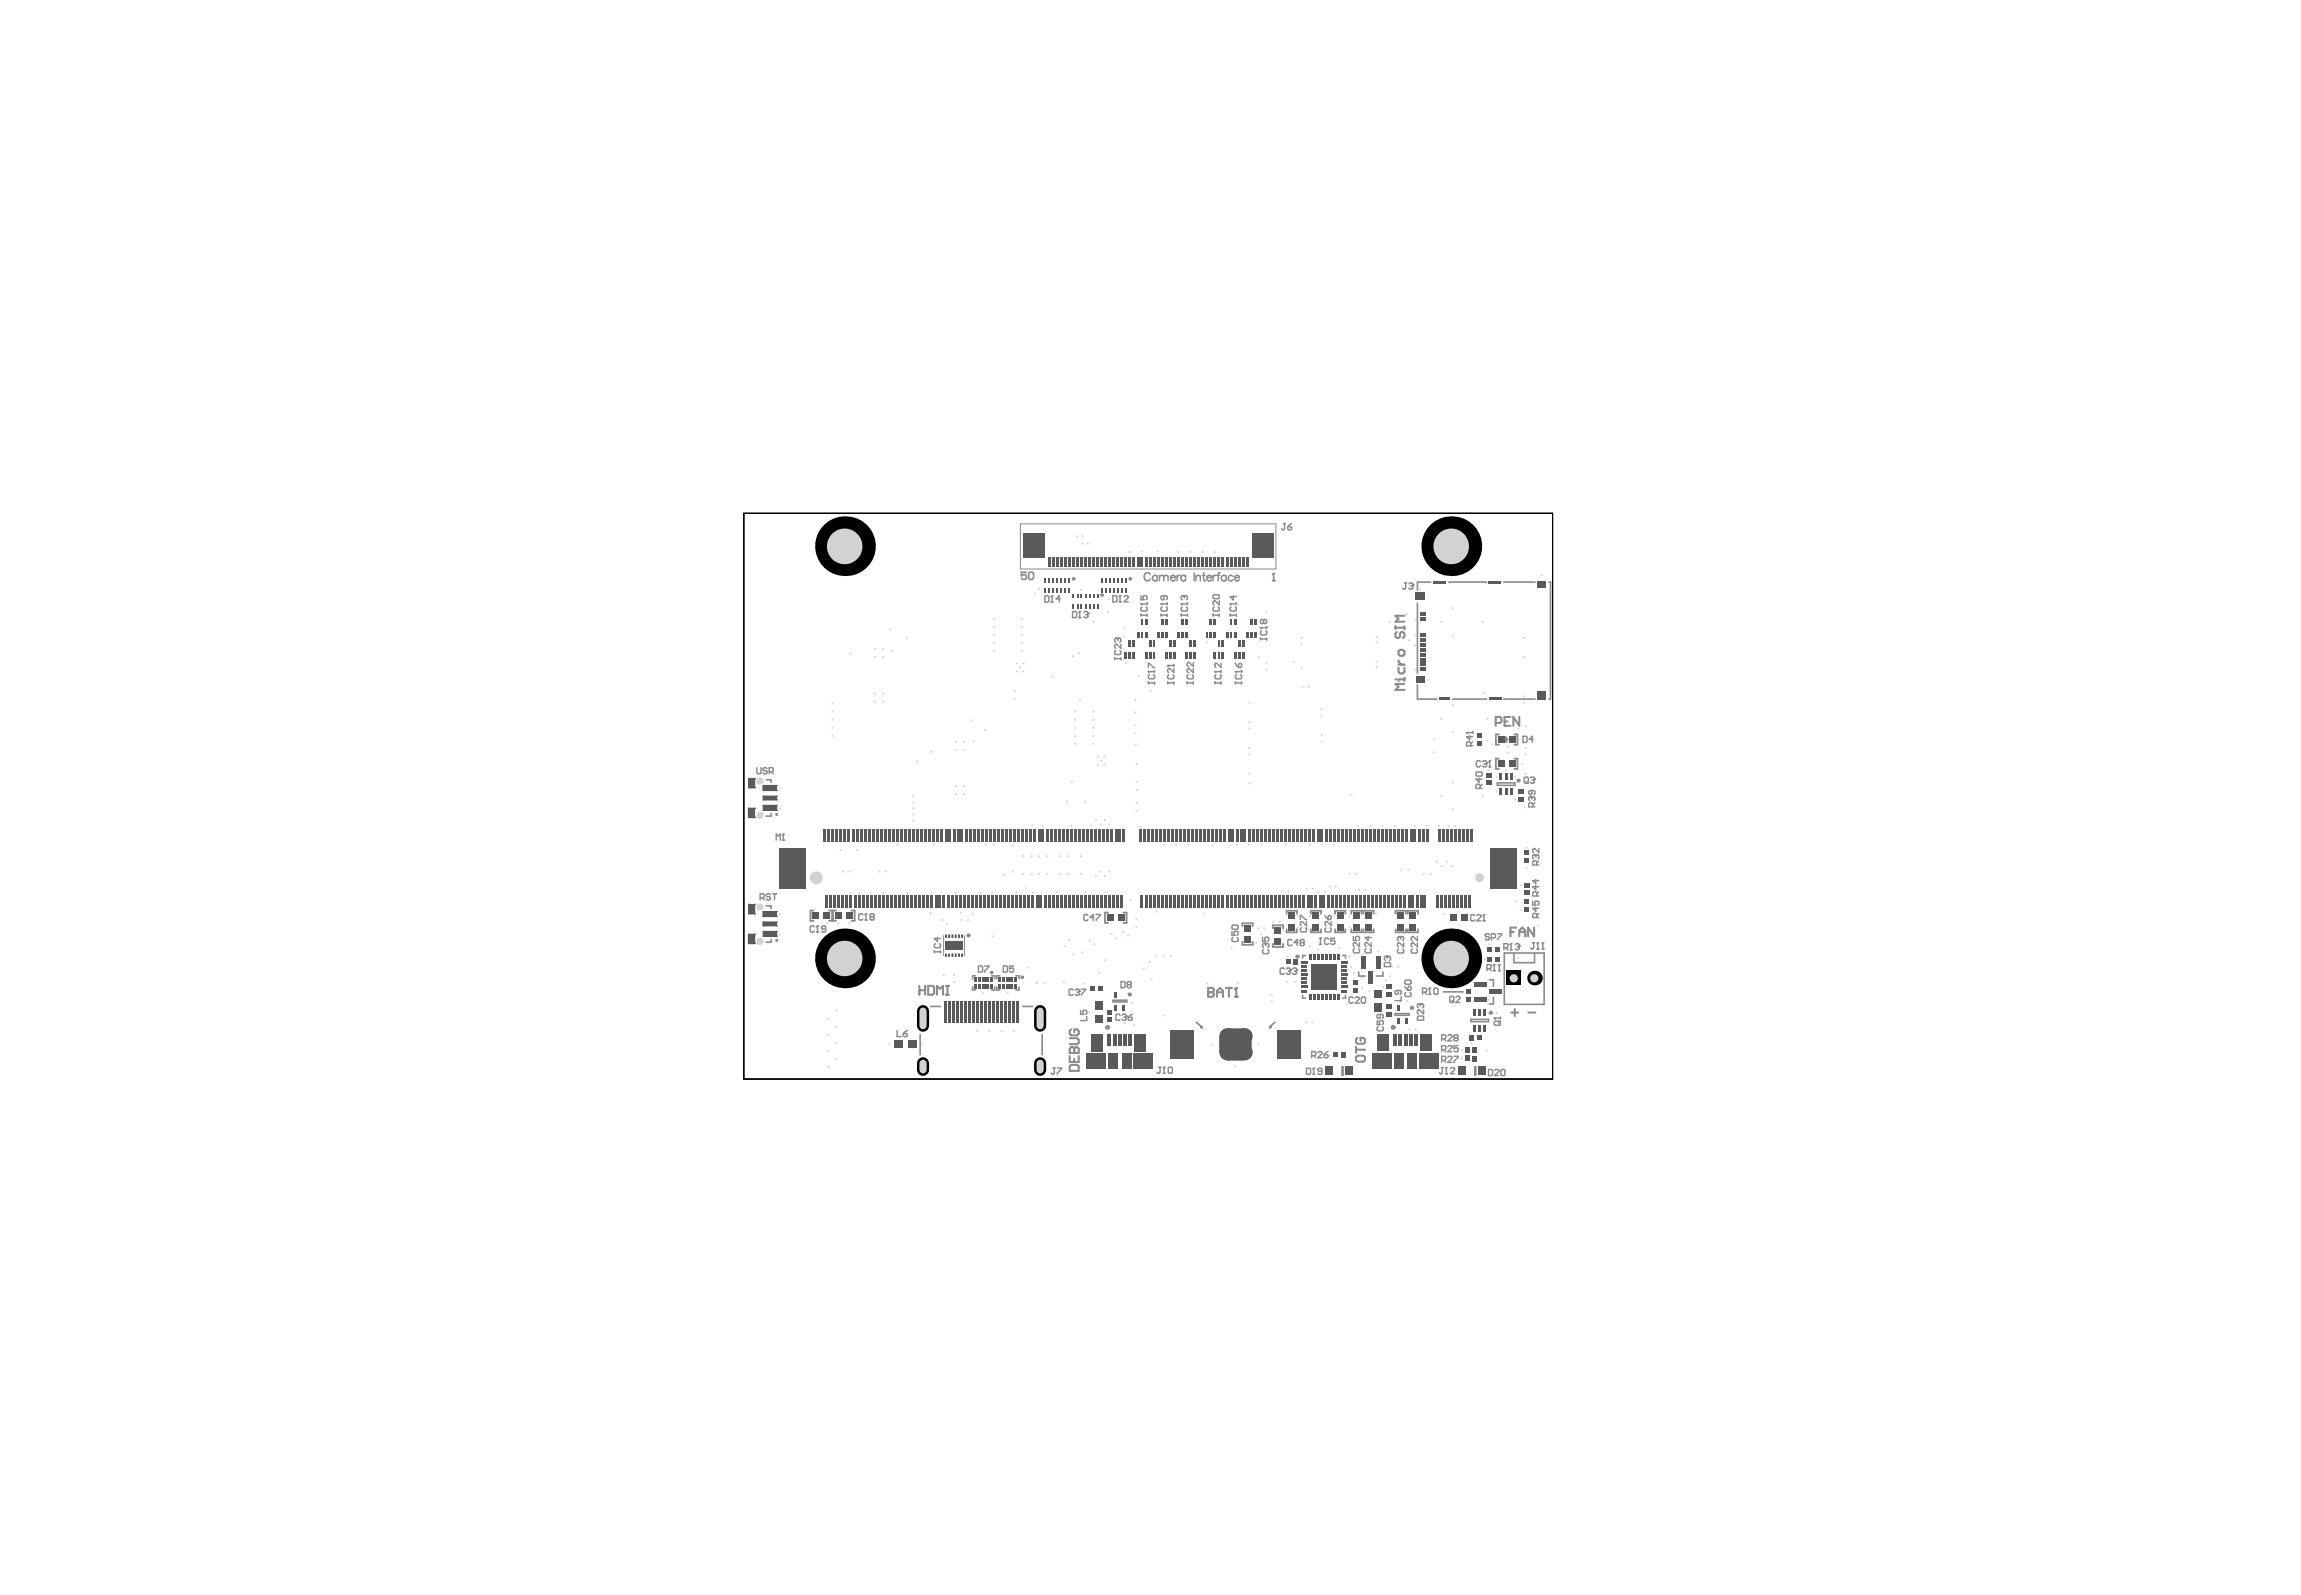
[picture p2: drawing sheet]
<svg xmlns="http://www.w3.org/2000/svg" width="284mm" height="197mm" viewBox="0 0 284 197" stroke-linecap="round" stroke-linejoin="round" font-family="sans-serif">
<path d="M91.8 63.4h99.8v69.8h-99.8z" fill="none" stroke="#000" stroke-width=".12"/>
<path d="M91.8 63.4h99.8v69.8h-99.8z" fill="none" stroke="#787878" stroke-width=".13"/>
<g fill="#d2d2d2">
<circle cx="132.5" cy="117.8" r=".12"/>
<circle cx="131.4" cy="116.7" r=".12"/>
<circle cx="166.8" cy="98.1" r=".12"/>
<circle cx="163.1" cy="88.3" r=".12"/>
<circle cx="163.1" cy="87.5" r=".13"/>
<circle cx="163.1" cy="91.5" r=".12"/>
<circle cx="163.1" cy="90.7" r=".12"/>
<circle cx="105.8" cy="104.9" r=".12"/>
<circle cx="160.2" cy="113.1" r=".12"/>
<circle cx="160.2" cy="114.4" r=".12"/>
<circle cx="166.6" cy="114.5" r=".13"/>
<circle cx="164.4" cy="114.2" r=".12"/>
<circle cx="186.1" cy="92.9" r=".13"/>
<circle cx="186.1" cy="92.2" r=".13"/>
<circle cx="187.4" cy="90" r=".12"/>
<circle cx="187.4" cy="89.2" r=".13"/>
<circle cx="159" cy="110" r=".12"/>
<circle cx="158.3" cy="110" r=".11"/>
<circle cx="166.5" cy="118.1" r=".13"/>
<circle cx="135.7" cy="120.1" r=".13"/>
<circle cx="187.4" cy="118.2" r=".13"/>
<circle cx="187.1" cy="111.3" r=".13"/>
<circle cx="170.1" cy="117.4" r=".13"/>
<circle cx="185.9" cy="117.2" r=".13"/>
<circle cx="167.2" cy="117" r=".13"/>
<circle cx="168.2" cy="117.7" r=".13"/>
<circle cx="155.3" cy="114.6" r=".13"/>
<circle cx="155" cy="116.3" r=".13"/>
<circle cx="155.6" cy="115.3" r=".13"/>
<circle cx="141.2" cy="119.5" r=".12"/>
<circle cx="142.1" cy="120.9" r=".13"/>
<circle cx="132" cy="116" r=".13"/>
<circle cx="139.5" cy="111.1" r=".13"/>
<circle cx="131.7" cy="98.9" r=".13"/>
<circle cx="132.3" cy="96.4" r=".13"/>
<circle cx="140.2" cy="113.4" r=".12"/>
<circle cx="140.2" cy="114.4" r=".11"/>
<circle cx="136.4" cy="118.5" r=".12"/>
<circle cx="133.6" cy="117.5" r=".13"/>
<circle cx="134.5" cy="116.1" r=".12"/>
<circle cx="135.1" cy="116.6" r=".13"/>
<circle cx="137.2" cy="115.3" r=".13"/>
<circle cx="137.7" cy="115.8" r=".13"/>
<circle cx="138.6" cy="115" r=".13"/>
<circle cx="139.2" cy="115.5" r=".12"/>
<circle cx="142.7" cy="112.5" r=".12"/>
<circle cx="184.2" cy="91.9" r=".13"/>
<circle cx="152.5" cy="131.6" r=".13"/>
<circle cx="149.6" cy="128.9" r=".12"/>
<circle cx="155.3" cy="128.9" r=".12"/>
<circle cx="143.7" cy="125.3" r=".13"/>
<circle cx="141.9" cy="118.7" r=".13"/>
<circle cx="140" cy="126.5" r=".13"/>
<circle cx="138.8" cy="126.3" r=".13"/>
<circle cx="139.7" cy="123.8" r=".13"/>
<circle cx="138.9" cy="81.9" r=".13"/>
<circle cx="143.9" cy="82.3" r=".13"/>
<circle cx="141.4" cy="81.7" r=".13"/>
<circle cx="152.4" cy="81.8" r=".13"/>
<circle cx="149.9" cy="81.8" r=".13"/>
<circle cx="155.5" cy="78.7" r=".13"/>
<circle cx="149.7" cy="104.3" r=".13"/>
<circle cx="167.6" cy="101.9" r=".13"/>
<circle cx="169.1" cy="101.9" r=".13"/>
<circle cx="170.6" cy="101.9" r=".13"/>
<circle cx="172.1" cy="101.9" r=".13"/>
<circle cx="176.1" cy="101.9" r=".13"/>
<circle cx="174.6" cy="101.9" r=".13"/>
<circle cx="179.6" cy="101.9" r=".13"/>
<circle cx="169.8" cy="112.8" r=".13"/>
<circle cx="134" cy="110.1" r=".12"/>
<circle cx="130.5" cy="110.1" r=".12"/>
<circle cx="121" cy="110.2" r=".13"/>
<circle cx="124.9" cy="104.4" r=".12"/>
<circle cx="115" cy="110.2" r=".13"/>
<circle cx="132.7" cy="87.8" r=".12"/>
<circle cx="132.7" cy="88.8" r=".13"/>
<circle cx="132.7" cy="90.8" r=".13"/>
<circle cx="132.7" cy="91.8" r=".13"/>
<circle cx="132.7" cy="89.8" r=".13"/>
<circle cx="102" cy="113.9" r=".12"/>
<circle cx="103.4" cy="113.9" r=".12"/>
<circle cx="118.6" cy="113.5" r=".12"/>
<circle cx="119.5" cy="113.5" r=".13"/>
<circle cx="133.4" cy="72.8" r=".13"/>
<circle cx="108.5" cy="107.6" r=".13"/>
<circle cx="109.3" cy="107.6" r=".13"/>
<circle cx="104.1" cy="107.6" r=".13"/>
<circle cx="100.6" cy="112.1" r=".12"/>
<circle cx="104.8" cy="113.9" r=".12"/>
<circle cx="102.3" cy="131.7" r=".13"/>
<circle cx="103.3" cy="130.7" r=".12"/>
<circle cx="102.3" cy="129.7" r=".13"/>
<circle cx="103.2" cy="128.7" r=".13"/>
<circle cx="102.3" cy="127.7" r=".13"/>
<circle cx="103.2" cy="126.7" r=".13"/>
<circle cx="102.3" cy="125.7" r=".13"/>
<circle cx="103.2" cy="124.7" r=".13"/>
<circle cx="125.2" cy="86.2" r=".13"/>
<circle cx="142.7" cy="118" r=".12"/>
<circle cx="143.6" cy="118" r=".12"/>
<circle cx="144.5" cy="118" r=".12"/>
<circle cx="183.7" cy="123.4" r=".13"/>
<circle cx="126.3" cy="81.9" r=".12"/>
<circle cx="125.5" cy="81.9" r=".12"/>
<circle cx="125.9" cy="82.4" r=".13"/>
<circle cx="126.3" cy="82.9" r=".13"/>
<circle cx="125.5" cy="82.9" r=".13"/>
<circle cx="135.5" cy="93.4" r=".13"/>
<circle cx="122.7" cy="80.3" r=".13"/>
<circle cx="122.7" cy="79.3" r=".13"/>
<circle cx="122.7" cy="78.3" r=".12"/>
<circle cx="122.7" cy="77.3" r=".13"/>
<circle cx="122.7" cy="76.4" r=".13"/>
<circle cx="119.9" cy="88.9" r=".13"/>
<circle cx="112.7" cy="101.3" r=".13"/>
<circle cx="112.7" cy="100.5" r=".12"/>
<circle cx="112.7" cy="99.8" r=".13"/>
<circle cx="112.7" cy="99" r=".12"/>
<circle cx="112.7" cy="98.3" r=".13"/>
<circle cx="125.3" cy="85.3" r=".13"/>
<circle cx="114.9" cy="92.8" r=".13"/>
<circle cx="113.2" cy="94" r=".13"/>
<circle cx="104.9" cy="80.7" r=".13"/>
<circle cx="118" cy="98" r=".13"/>
<circle cx="119" cy="98" r=".13"/>
<circle cx="118" cy="97.1" r=".13"/>
<circle cx="119" cy="97.1" r=".13"/>
<circle cx="119" cy="91.6" r=".13"/>
<circle cx="118" cy="91.6" r=".13"/>
<circle cx="119" cy="92.6" r=".12"/>
<circle cx="118" cy="92.6" r=".12"/>
<circle cx="109" cy="80.1" r=".13"/>
<circle cx="108" cy="80.1" r=".13"/>
<circle cx="109" cy="81.1" r=".13"/>
<circle cx="108" cy="81.1" r=".13"/>
<circle cx="109" cy="85.6" r=".13"/>
<circle cx="108" cy="85.6" r=".13"/>
<circle cx="109" cy="86.6" r=".13"/>
<circle cx="108" cy="86.6" r=".13"/>
<circle cx="102.7" cy="90.8" r=".12"/>
<circle cx="102.7" cy="89.8" r=".12"/>
<circle cx="102.7" cy="88.8" r=".12"/>
<circle cx="102.8" cy="87.8" r=".11"/>
<circle cx="102.7" cy="86.8" r=".12"/>
<circle cx="121.6" cy="90.1" r=".13"/>
<circle cx="120.2" cy="91.5" r=".12"/>
<circle cx="109.9" cy="77.7" r=".13"/>
<circle cx="111.9" cy="78.7" r=".13"/>
<circle cx="126.7" cy="109.6" r=".12"/>
<circle cx="136.4" cy="101.2" r=".13"/>
<circle cx="159.7" cy="81.6" r=".12"/>
<circle cx="160.6" cy="78.7" r=".13"/>
<circle cx="169.9" cy="82.3" r=".13"/>
<circle cx="169.9" cy="81.6" r=".12"/>
<circle cx="169.9" cy="79.3" r=".13"/>
<circle cx="169.9" cy="78.6" r=".13"/>
<circle cx="162.9" cy="132.2" r=".12"/>
<circle cx="179.4" cy="132.2" r=".12"/>
<circle cx="148.6" cy="112.8" r=".13"/>
<circle cx="116" cy="116.7" r=".13"/>
<circle cx="121.4" cy="122.5" r=".13"/>
<circle cx="109.7" cy="128.9" r=".12"/>
<circle cx="113.8" cy="128.9" r=".12"/>
<circle cx="120.6" cy="127.2" r=".13"/>
<circle cx="122.1" cy="127.2" r=".13"/>
<circle cx="123.6" cy="127.2" r=".13"/>
<circle cx="125.1" cy="127.2" r=".12"/>
<circle cx="131.3" cy="121.2" r=".13"/>
<circle cx="133.8" cy="121.4" r=".13"/>
<circle cx="149" cy="121.3" r=".13"/>
<circle cx="190.3" cy="71" r=".13"/>
<circle cx="183.4" cy="71.9" r=".13"/>
<circle cx="139.4" cy="68.1" r=".13"/>
<circle cx="140.9" cy="68.1" r=".12"/>
<circle cx="145.4" cy="68.1" r=".13"/>
<circle cx="146.9" cy="68.1" r=".13"/>
<circle cx="148.4" cy="68.1" r=".13"/>
<circle cx="149.9" cy="68.1" r=".13"/>
<circle cx="143.7" cy="104.2" r=".13"/>
<circle cx="125.5" cy="110.1" r=".13"/>
<circle cx="122.5" cy="110.2" r=".13"/>
<circle cx="127.5" cy="110.2" r=".13"/>
<circle cx="145.2" cy="104.2" r=".13"/>
<circle cx="146.7" cy="104.2" r=".13"/>
<circle cx="175.3" cy="72.8" r=".13"/>
<circle cx="178.9" cy="71.9" r=".13"/>
<circle cx="189.8" cy="114.3" r=".13"/>
<circle cx="189.8" cy="117.2" r=".13"/>
<circle cx="184.7" cy="125" r=".13"/>
<circle cx="152" cy="117" r=".12"/>
<circle cx="187.9" cy="94.3" r=".12"/>
<circle cx="188.1" cy="78.7" r=".13"/>
<circle cx="188.1" cy="81.1" r=".13"/>
<circle cx="188.1" cy="86.7" r=".13"/>
<circle cx="188.3" cy="92.3" r=".13"/>
<circle cx="188.3" cy="93.1" r=".13"/>
<circle cx="188.3" cy="95.5" r=".13"/>
<circle cx="183" cy="98.3" r=".13"/>
<circle cx="183.6" cy="91.4" r=".12"/>
<circle cx="183.6" cy="88.7" r=".12"/>
<circle cx="183.1" cy="85.5" r=".13"/>
<circle cx="185.7" cy="86.2" r=".13"/>
<circle cx="188.1" cy="85.9" r=".13"/>
<circle cx="176.3" cy="83.9" r=".13"/>
<circle cx="174.7" cy="78.4" r=".12"/>
<circle cx="174.7" cy="76.5" r=".13"/>
<circle cx="183" cy="76.8" r=".12"/>
<circle cx="183.2" cy="94.3" r=".12"/>
<circle cx="177.9" cy="98.3" r=".13"/>
<circle cx="177.9" cy="88.7" r=".13"/>
<circle cx="177.9" cy="76.8" r=".12"/>
<circle cx="179.3" cy="75.1" r=".13"/>
<circle cx="179.3" cy="78.4" r=".13"/>
<circle cx="179.3" cy="90.3" r=".12"/>
<circle cx="179.3" cy="96.6" r=".13"/>
<circle cx="179.3" cy="99.9" r=".13"/>
<circle cx="177.1" cy="86.2" r=".13"/>
<circle cx="173.6" cy="75.8" r=".13"/>
<circle cx="174.6" cy="79.6" r=".13"/>
<circle cx="173.9" cy="79" r=".13"/>
<circle cx="172.1" cy="78.2" r=".12"/>
<circle cx="171.5" cy="76.8" r=".12"/>
<circle cx="179.3" cy="87" r=".13"/>
<circle cx="148.9" cy="79.3" r=".12"/>
<circle cx="155.5" cy="77.5" r=".13"/>
<circle cx="178.2" cy="112.8" r=".13"/>
<circle cx="126.1" cy="76.4" r=".13"/>
<circle cx="126.1" cy="77.3" r=".13"/>
<circle cx="126.1" cy="78.3" r=".12"/>
<circle cx="126.1" cy="79.3" r=".13"/>
<circle cx="126.1" cy="80.3" r=".13"/>
<circle cx="134.9" cy="89.8" r=".13"/>
<circle cx="134.9" cy="91.8" r=".13"/>
<circle cx="134.9" cy="90.8" r=".13"/>
<circle cx="134.9" cy="88.8" r=".13"/>
<circle cx="134.9" cy="87.8" r=".12"/>
<circle cx="114.8" cy="112.7" r=".13"/>
<circle cx="116.2" cy="113.5" r=".13"/>
<circle cx="110" cy="80.3" r=".13"/>
<circle cx="188.3" cy="89.6" r=".13"/>
<circle cx="180" cy="112.5" r=".13"/>
<circle cx="142.9" cy="68" r=".13"/>
<circle cx="155.3" cy="81.1" r=".13"/>
<circle cx="129.9" cy="73.7" r=".11"/>
<circle cx="133.4" cy="105.7" r=".13"/>
<circle cx="131.8" cy="105.7" r=".13"/>
<circle cx="130.8" cy="105.7" r=".13"/>
<circle cx="129.3" cy="105.7" r=".13"/>
<circle cx="128.2" cy="105.7" r=".13"/>
<circle cx="127.3" cy="105.7" r=".13"/>
<circle cx="128.2" cy="107.8" r=".13"/>
<circle cx="127.3" cy="107.8" r=".13"/>
<circle cx="132.2" cy="101.9" r=".13"/>
<circle cx="128.7" cy="101.9" r=".13"/>
<circle cx="118.6" cy="112.7" r=".12"/>
<circle cx="123.9" cy="108" r=".13"/>
<circle cx="116.9" cy="114" r=".12"/>
<circle cx="120" cy="112.8" r=".12"/>
<circle cx="129.3" cy="107.8" r=".13"/>
<circle cx="130.8" cy="107.8" r=".13"/>
<circle cx="131.8" cy="107.8" r=".13"/>
<circle cx="133.4" cy="107.8" r=".13"/>
<circle cx="127.4" cy="101.9" r=".13"/>
<circle cx="126.8" cy="119.4" r=".11"/>
<circle cx="118" cy="110.2" r=".13"/>
<circle cx="136.9" cy="101.7" r=".13"/>
<circle cx="135.8" cy="101.7" r=".13"/>
<circle cx="135.3" cy="101.2" r=".13"/>
<circle cx="135.5" cy="94.4" r=".13"/>
<circle cx="135.9" cy="93.9" r=".13"/>
<circle cx="136.3" cy="93.4" r=".13"/>
<circle cx="136.3" cy="94.4" r=".13"/>
<circle cx="136.9" cy="74" r=".13"/>
<circle cx="136.7" cy="75.5" r=".12"/>
<circle cx="134.9" cy="76.8" r=".12"/>
<circle cx="124.4" cy="122.5" r=".13"/>
<circle cx="96.2" cy="115.3" r=".13"/>
<circle cx="96.2" cy="112.9" r=".12"/>
<circle cx="96.2" cy="99.8" r=".13"/>
<circle cx="96.2" cy="97.3" r=".13"/>
<circle cx="136.9" cy="107.6" r=".12"/>
<circle cx="136.4" cy="110.1" r=".12"/>
<circle cx="136.4" cy="108.1" r=".13"/>
<circle cx="135.3" cy="108.1" r=".13"/>
<circle cx="135.8" cy="107.6" r=".12"/>
<circle cx="156" cy="114.6" r=".13"/>
<circle cx="157.9" cy="113.7" r=".13"/>
<circle cx="157.1" cy="113.7" r=".13"/>
<circle cx="158.4" cy="114.9" r=".12"/>
<circle cx="157.7" cy="116.9" r=".13"/>
<circle cx="164.6" cy="104.2" r=".12"/>
<circle cx="163.1" cy="104.2" r=".12"/>
<circle cx="161.6" cy="104.2" r=".13"/>
<circle cx="155.6" cy="104.2" r=".13"/>
<circle cx="158.6" cy="104.2" r=".13"/>
<circle cx="154.1" cy="104.2" r=".13"/>
<circle cx="152.7" cy="104.2" r=".13"/>
<circle cx="140.7" cy="102" r=".12"/>
<circle cx="117.7" cy="120.3" r=".13"/>
<circle cx="116.5" cy="120.3" r=".12"/>
<circle cx="117.7" cy="121.2" r=".13"/>
<circle cx="112" cy="110.2" r=".13"/>
<circle cx="109" cy="110.2" r=".13"/>
<circle cx="107.5" cy="110.2" r=".12"/>
<circle cx="106" cy="110.2" r=".12"/>
<circle cx="105" cy="110.2" r=".13"/>
<circle cx="187" cy="95.9" r=".13"/>
<circle cx="184.7" cy="97.7" r=".13"/>
<circle cx="185.9" cy="95" r=".13"/>
<circle cx="183.7" cy="95" r=".13"/>
<circle cx="184.7" cy="95.8" r=".11"/>
<circle cx="189.8" cy="105.6" r=".12"/>
<circle cx="187" cy="98.7" r=".13"/>
<circle cx="188.2" cy="99.7" r=".13"/>
<circle cx="162.6" cy="117.2" r=".13"/>
<circle cx="159.9" cy="119.9" r=".13"/>
<circle cx="161.7" cy="113.1" r=".13"/>
<circle cx="164.1" cy="109.4" r=".13"/>
<circle cx="172.9" cy="123.5" r=".13"/>
<circle cx="162.7" cy="110.1" r=".12"/>
<circle cx="173.7" cy="123.5" r=".13"/>
<circle cx="163.5" cy="110.1" r=".12"/>
<circle cx="164.9" cy="109.4" r=".13"/>
<circle cx="168.1" cy="122" r=".13"/>
<circle cx="166.7" cy="119.4" r=".13"/>
<circle cx="168.1" cy="120.7" r=".13"/>
<circle cx="172" cy="125.2" r=".12"/>
<circle cx="174" cy="127" r=".13"/>
<circle cx="169" cy="122.3" r=".13"/>
<circle cx="166.6" cy="113.1" r=".12"/>
<circle cx="164.6" cy="113.1" r=".12"/>
<circle cx="165.3" cy="117" r=".13"/>
<circle cx="167.1" cy="120.1" r=".12"/>
<circle cx="177.6" cy="101.9" r=".13"/>
<circle cx="177" cy="92.8" r=".12"/>
<circle cx="177" cy="91.2" r=".13"/>
<circle cx="133.2" cy="80.6" r=".13"/>
<circle cx="132.4" cy="81" r=".13"/>
<circle cx="177.9" cy="106.9" r=".13"/>
<circle cx="177.3" cy="106.3" r=".13"/>
<circle cx="178.6" cy="106.3" r=".12"/>
<circle cx="151.8" cy="104.3" r=".13"/>
<circle cx="122.7" cy="104.2" r=".13"/>
<circle cx="121.7" cy="104.2" r=".13"/>
<circle cx="115.2" cy="104.2" r=".13"/>
<circle cx="110.7" cy="104.2" r=".12"/>
<circle cx="103.8" cy="104.9" r=".12"/>
<circle cx="188.4" cy="104.7" r=".13"/>
<circle cx="188.4" cy="107.1" r=".13"/>
<circle cx="164.1" cy="130.2" r=".12"/>
<circle cx="181.6" cy="128.7" r=".13"/>
<circle cx="180.4" cy="129.6" r=".13"/>
<circle cx="180.4" cy="130.7" r=".13"/>
<circle cx="178.8" cy="101.9" r=".13"/>
<circle cx="179.2" cy="106.9" r=".13"/>
<circle cx="187.7" cy="109.3" r=".13"/>
<circle cx="187.7" cy="112.3" r=".13"/>
<circle cx="104.8" cy="107.6" r=".13"/>
<circle cx="126.3" cy="107.8" r=".13"/>
<circle cx="126.3" cy="105.6" r=".13"/>
<circle cx="134.7" cy="101.9" r=".13"/>
<circle cx="133.9" cy="98.9" r=".12"/>
<circle cx="129.9" cy="83.5" r=".13"/>
<circle cx="133.3" cy="86.4" r=".13"/>
<circle cx="170.7" cy="121.8" r=".13"/>
<circle cx="161.2" cy="126.2" r=".13"/>
<circle cx="166.2" cy="124" r=".13"/>
<circle cx="183.3" cy="118.5" r=".13"/>
<circle cx="183.8" cy="116.6" r=".13"/>
<circle cx="171.1" cy="121" r=".13"/>
<circle cx="171.6" cy="120.5" r=".12"/>
<circle cx="171.8" cy="119.3" r=".12"/>
<circle cx="172.6" cy="119.3" r=".13"/>
<circle cx="174.7" cy="127" r=".13"/>
<circle cx="134.5" cy="124.9" r=".13"/>
<circle cx="159.9" cy="118" r=".12"/>
<circle cx="158.9" cy="118.1" r=".13"/>
<circle cx="161.7" cy="116.8" r=".13"/>
<circle cx="159.9" cy="121.2" r=".13"/>
<circle cx="158.9" cy="121.2" r=".12"/>
<circle cx="152.8" cy="121.3" r=".13"/>
<circle cx="128.9" cy="121.3" r=".13"/>
<circle cx="128" cy="121.3" r=".13"/>
<circle cx="122.5" cy="115.5" r=".13"/>
<circle cx="174.7" cy="82.6" r=".13"/>
<circle cx="156.3" cy="82.6" r=".13"/>
<circle cx="172.1" cy="112.7" r=".13"/>
<circle cx="172.9" cy="115.9" r=".13"/>
<circle cx="175.7" cy="107.9" r=".12"/>
<circle cx="176.6" cy="107.9" r=".13"/>
<circle cx="173" cy="107.3" r=".13"/>
<circle cx="173.8" cy="107.3" r=".13"/>
<circle cx="166.6" cy="107.8" r=".13"/>
<circle cx="167.4" cy="107.8" r=".13"/>
<circle cx="167.7" cy="109.8" r=".12"/>
<circle cx="168.5" cy="109.8" r=".13"/>
<circle cx="138.8" cy="78.5" r=".12"/>
<circle cx="138.7" cy="80.2" r=".11"/>
<circle cx="138.8" cy="77.5" r=".12"/>
<circle cx="140.3" cy="99.1" r=".13"/>
<circle cx="140.3" cy="97.5" r=".13"/>
<circle cx="140.1" cy="89.5" r=".12"/>
<circle cx="140.1" cy="90.5" r=".12"/>
<circle cx="140.3" cy="96.5" r=".12"/>
<circle cx="140.3" cy="100.1" r=".13"/>
<circle cx="140.1" cy="86.4" r=".13"/>
<circle cx="140.5" cy="83.4" r=".13"/>
<circle cx="146.8" cy="83.1" r=".12"/>
<circle cx="146.8" cy="82.3" r=".13"/>
<circle cx="142" cy="85.2" r=".13"/>
<circle cx="140.3" cy="94.3" r=".13"/>
<circle cx="140.2" cy="91.9" r=".13"/>
<circle cx="154.2" cy="95.5" r=".13"/>
<circle cx="154.2" cy="92.3" r=".13"/>
<circle cx="154.2" cy="93.1" r=".13"/>
<circle cx="154.2" cy="89.9" r=".13"/>
<circle cx="154.2" cy="89.1" r=".13"/>
<circle cx="154.2" cy="86.7" r=".13"/>
<circle cx="154.2" cy="96.7" r=".12"/>
<circle cx="156.3" cy="75.6" r=".12"/>
<circle cx="156.3" cy="81.8" r=".12"/>
<circle cx="160.6" cy="82.5" r=".13"/>
<circle cx="160.7" cy="84.7" r=".13"/>
<circle cx="161.6" cy="84.7" r=".13"/>
<circle cx="160.6" cy="79.4" r=".13"/>
<circle cx="140.1" cy="87.9" r=".13"/>
<circle cx="162" cy="109.7" r=".13"/>
<circle cx="161.3" cy="109.7" r=".13"/>
<circle cx="162" cy="126.2" r=".13"/>
<circle cx="157" cy="123.6" r=".12"/>
<circle cx="157" cy="122.8" r=".12"/>
<circle cx="161.4" cy="114.5" r=".12"/>
<circle cx="125" cy="107.6" r=".12"/>
<circle cx="183.5" cy="129.7" r=".12"/>
<circle cx="133.6" cy="66.2" r=".13"/>
<circle cx="132.9" cy="66.2" r=".12"/>
<circle cx="133.6" cy="67.1" r=".13"/>
<circle cx="134.3" cy="67.1" r=".13"/>
<circle cx="128.2" cy="72.7" r=".13"/>
<circle cx="127.7" cy="73.3" r=".12"/>
</g>
<path d="M91.8 63.4h99.8v69.8h-99.8z" fill="none" stroke="#000" stroke-width=".12"/>
<g fill="none" stroke="#8c8c8c" stroke-width=".2">
<path d="M126.7 70.6h-.6v.5l.3-.2h.1l.2 .2v.3l-.2 .1h-.3l-.1-.1M127 70.8l.1-.2h.3l.2 .2v.6l-.2 .1h-.3l-.1-.1zM157.1 71.7h.2M157.2 70.8h.1M157.2 70.8v.9M157.2 70.8l-.1 .1M174.9 74.4v8.7M176.6 71.8h-1.7v1M178.8 71.8h4.7M185.6 71.8h3.9M191.2 71.8h.2v14.5h-.2M94.6 96.2h.6v.4"/>
<path d="M174.9 84.5v1.8h2.4M179.3 86.3h4.2M184.8 96.6h2.2v.3h-2.2zM185.6 86.3h3.9M94.6 111.8h.6v.3M95.2 100.4v.3h-.6M95.2 115.9v.4h-.6M161.1 117.9h-.3v.4M165.7 117.9h.4v.4M167.7 120v.5h.8M170.7 120v.5h-.9M185.7 117.6h4.9v6.4h-4.9z"/>
<path d="M186.9 117.6v1.2h2.5v-1.2M113.6 127.7v2.5M114.9 124.2h1.1M120 121.8v.4h.4M120.4 120.4h-.4v.4M122.4 120.4h.4v.4M122.8 121.8v.4h-.4M123 121.8v.4h.4M123.4 120.4h-.4v.4M125.4 120.4h.4v.4M125.8 121.8v.4h-.4M126.2 124.2h1.2"/>
<path d="M128.6 127.7v2.5M137.4 123.4h1.7v.3h-1.7zM147.6 126.2l.6 .5 .1 .1M148.2 126.7h.1M148.3 126.8h.1M156.7 126.8h.1M156.8 126.7h.1M156.8 126.7l-.1 .1M157.3 126.2l-.5 .5M160.8 122.8v.4h.3M165.6 131.7h.2v1h-.2zM166.1 122.8v.4h-.4"/>
<path d="M172.2 125.1h1.7v.2h-1.7zM178.1 122.4h2.5M181.5 125.8h2.2v.3h-2.2zM182 131.7h.1v1h-.1zM183.8 120.9h.5v.8M184.3 123.1v.8h-.5"/>
</g>
<g fill="none" stroke="#8c8c8c" stroke-width=".23">
<path d="M185 93.6h-.4v1.3h.4M185 90.6h-.4v1.3h.4M186.9 93.6h.4v1.3h-.4M186.9 90.6h.4v1.3h-.4M100.4 112.4h-.4v1.2h.4M102.3 112.4h.4v1.2h-.4M103.2 112.4h-.4v1.2h.4M105.1 112.4h.4v1.2h-.4M136.8 112.6h-.4v1.3h.4M138.7 112.6h.3v1.3h-.3M153.3 114.3v-.4h1.3v.4M153.3 116.2v.4h1.3v-.4"/>
<path d="M157.1 114.6v-.4h1.3v.4M157.1 116.5v.4h1.3v-.4M158.8 114.7v.4h1.3v-.4M158.8 112.8v-.4h1.3v.4M161.8 114.7v.4h1.2v-.4M161.8 112.8v-.4h1.2v.4M164.8 114.7v.4h1.2v-.4M164.8 112.8v-.4h1.2v.4M166.8 114.7v.4h1.2v-.4M166.8 112.8v-.4h1.2v.4M168.3 114.7v.4h1.2v-.4M168.3 112.8v-.4h1.2v.4"/>
<path d="M172.2 114.7v.4h1.3v-.4M172.2 112.8v-.4h1.3v.4M173.7 114.7v.4h1.3v-.4M173.7 112.8v-.4h1.3v.4"/>
</g>
<g fill="none" stroke="#8c8c8c" stroke-width=".25">
<path d="M172.2 77.3v.3M172.2 77.5h1.1M172.4 78l-.2 .2v.4l.2 .1h.2l.2-.1v-.4l.2-.2h.1l.2 .2v.4l-.2 .1M173.3 77.3v.3M173.3 76h-1.1l.4 .4-.4 .3h1.1M172.2 83.9h.1M172.6 80.4l.2-.2h.3l.2 .2v.4l-.2 .1h-.3l-.2-.1zM172.6 82.4v.5l.2 .2h.3l.2-.2v-.5M172.6 81.5v.2l.4 .3M172.6 82h.7M173.3 84.4h-1.1l.4 .4-.4 .3h1.1M173.3 83.7v.4"/>
<path d="M173.3 83.9h-.7v.2M184.6 89.2h.5l.2-.2v-.3l-.2-.2h-.5v1.1M185.7 89h.3M185.8 91l.2 .3-.2 .3zM186.4 88.5h-.7v1.1h.7M187.5 88.5v1.1l-.7-1.1v1.1M186.4 115h.4M187.1 114.5h-.7v1.1M187.5 115.6v-.8l.4-.3 .3 .3v.8M187.5 115h.7M189.3 114.5v1.1l-.7-1.1v1.1M113.5 121.7v1.1"/>
<path d="M113.5 122.2h.7M114.2 121.7v1.1M114.6 121.7h.5l.2 .2v.7l-.2 .2h-.5zM115.6 122.8v-1.1l.4 .3 .4-.3v1.1M116.7 122.8h.4M116.7 121.7h.4M116.9 121.7v1.1M132 131.6l.2-.2h.7l.2 .2v.6h-1.1zM132 128.1h.9l.2 .2v.4l-.2 .2h-.9M132 130.3v.8h1.1v-.8M132.2 127l-.2 .2v.4l.2 .2h.7l.2-.2v-.4l-.2-.2h-.3v.4M132.2 129.2h.2l.2 .2 .2-.2h.1l.2 .2v.6h-1.1v-.6z"/>
<path d="M132.6 130h.1M132.6 129.4v.6M132.6 130.7v.4M149.1 122.5h.1M149.1 121.9h.5l.2 .2v.2l-.2 .2 .2 .1v.2l-.2 .2h-.5zM149.1 122.5h.5M150.2 122.5h.7M150.2 123v-.7l.4-.4 .3 .4v.7M151.3 121.9h.7M151.7 121.9v1.1M152.4 123h.4M152.6 121.9h.1"/>
<path d="M152.6 121.9v1.1M152.6 121.9l-.2 .2M167.4 129.2v.7M167.4 130.5l.1-.2h.8l.2 .2v.3l-.2 .2h-.8l-.1-.2zM167.4 129.6h1.1M167.5 128.1l-.1 .2v.3l.1 .2h.8l.2-.2v-.3l-.2-.2h-.4v.4M186.5 125h.9M187 124.5v.9M188.6 125h.9"/>
<circle cx="132.5" cy="71.4" r=".1"/>
<circle cx="136" cy="73.4" r=".1"/>
<circle cx="139.5" cy="71.4" r=".1"/>
<circle cx="187.4" cy="96.3" r=".13"/>
<circle cx="95.8" cy="100.5" r=".05"/>
<circle cx="95.8" cy="116.1" r=".05"/>
<circle cx="119.5" cy="115.4" r=".13"/>
<circle cx="160.1" cy="118.1" r=".13"/>
<circle cx="122.4" cy="120" r=".1"/>
<circle cx="126.2" cy="120.6" r=".1"/>
<circle cx="136.7" cy="126.8" r=".18"/>
<circle cx="139.4" cy="122.7" r=".13"/>
<circle cx="171.9" cy="126.8" r=".18"/>
<circle cx="174.3" cy="124.4" r=".13"/>
<circle cx="184" cy="125" r=".13"/>
</g>
<path d="M125.9 64.6h31.6v5.6h-31.6zM116.5 115.5v2.5M119 115.5v2.5" fill="none" stroke="#8c8c8c" stroke-width=".13"/>
<g fill="none" stroke="#8c8c8c" stroke-width=".18">
<path d="M129 73.5h.3l.2 .2v.5l-.2 .1h-.3zM129.7 74.3h.3M129.8 73.5h.1M129.8 73.5v.8M129.8 73.5l-.1 .2M130.9 73.9h-.6l.4-.4v.8M132.4 75.5h.4l.1 .1v.5l-.1 .1h-.4zM133.1 76.2h.3M133.3 75.5h.1M133.3 75.5v.7M133.3 75.5l-.2 .1M133.8 75.6l.1-.1h.2l.2 .2"/>
<path d="M134 75.8h.1M134.1 75.8l.2 .2-.2 .2h-.2l-.1-.1M134.3 75.7h.1M134.3 75.7l-.2 .1M137.3 73.5h.4l.2 .1v.5l-.2 .2h-.4zM137.8 78.8h.1M137.8 78.8l.2 .1M137.8 78.8l-.2 .1v.2l.1 .2M138 78.9l.1-.1 .2 .1v.2l-.1 .2M138 78.9v.1M138.1 74.3h.3M138.2 73.5h.1"/>
<path d="M138.2 73.5v.8M138.2 73.5l-.1 .1M138.3 79.5v.5l-.5-.5-.2 .1v.3l.1 .1M138.7 73.6l.2-.1h.2l.1 .1v.2l-.5 .5h.5M140.8 74.5h.1M140.8 75.9h.8M140.8 74.5h.8M140.8 74.5l.1 .2M140.8 73.5v.5h.4l-.1-.2 .1-.3h.2l.2 .1v.3l-.2 .1M140.8 75.8v.2M140.9 74.9l-.1 .1v.3l.1 .1h.5l.2-.1v-.3l-.2-.1M141.6 74.4v.3"/>
<path d="M141.6 75.8v.2M142 70.9a.41 .41 0 0 0-.6-.2 .41 .41 0 0 0-.2 .6 .38 .38 0 0 0 .3 .4 .38 .38 0 0 0 .5-.3M142.8 71.2a.33 .33 0 0 0-.5-.1 .33 .33 0 0 0 0 .5 .33 .33 0 0 0 .5-.1M142.8 71v.7M143.1 71.2l.2-.2 .3 .1v.1M143.1 71v.7M143.3 74.5h.1M143.3 75.9h.8M143.3 74.5h.8M143.3 75.8v.2M143.3 74.5l.1 .2M143.4 74.9l-.1 .1v.3l.1 .1h.5l.2-.1v-.3l-.2-.1"/>
<path d="M143.6 71.2l.3-.2 .2 .1 .1 .6M143.6 71.2v.5M143.7 73.5v.4l-.1 .1-.3-.1v-.3l.1-.1h.5l.2 .1v.3l-.2 .1M144.1 74.4v.3M144.1 75.8v.2M144.5 71.3v.1a.31 .31 0 0 0 .2 .3 .31 .31 0 0 0 .3-.2M144.5 71.2a.28 .28 0 0 1 .3-.2 .28 .28 0 0 1 .2 .3h-.5zM145.3 71v.7M145.7 71a.31 .31 0 0 0-.4 .3M145.8 74.5h.1M145.8 75.9h.7M145.8 74.5h.7"/>
<path d="M145.8 75.8v.2M145.8 74.5l.1 .2M145.9 74.9l-.1 .1v.3l.1 .1h.5l.1-.1v-.3l-.1-.1M146 73.5h.1M146 73.5l-.2 .1v.3l.1 .1M146 73.5l.2 .1M146.2 73.6l.1-.1 .2 .1v.3l-.1 .1M146.2 73.6v.2M146.3 71.2a.33 .33 0 0 0-.5-.1 .33 .33 0 0 0 0 .5 .33 .33 0 0 0 .5-.1M146.3 71v.7M146.5 74.4v.3M146.5 75.8v.2"/>
<path d="M147.4 70.7v1M147.6 71.2l.2-.2 .3 .1v.6M147.6 71v.7M148.4 71h.3M148.5 70.7v.8l.1 .1 .2 .1M148.9 71.3v.1a.31 .31 0 0 0 .3 .3 .31 .31 0 0 0 .3-.2M149 71.2a.28 .28 0 0 1 .3-.2 .28 .28 0 0 1 .2 .3h-.6zM149.7 75.9h.8M149.7 71v.7M149.7 73.5l.1-.1h.5l.2 .1v.3l-.2 .1h-.5l-.1-.1zM149.7 75.8v.2M149.8 74.9l-.1 .1v.3l.1 .1h.5l.2-.1v-.3l-.2-.1"/>
<path d="M150.1 71a.35 .35 0 0 0-.4 .3M150.2 71h.4M150.5 74.1v.6l-.5-.6-.3 .2v.2l.1 .2M150.5 75.8v.2M150.6 70.7h-.2l-.1 .2v.8M151.3 71.2a.33 .33 0 0 0-.5-.1 .33 .33 0 0 0 0 .5 .33 .33 0 0 0 .5-.1M151.3 71v.7M151.8 74.5h.1M151.8 75.8v.2M151.8 75.9h.8M151.8 74.5h.8M151.8 74.5l.1 .2"/>
<path d="M151.9 74.9l-.1 .1v.3l.1 .1h.6l.1-.1v-.3l-.1-.1M152.2 71.2a.33 .33 0 0 0-.5-.1 .33 .33 0 0 0 0 .5 .33 .33 0 0 0 .5-.1M152.2 73.5v.5l-.4-.4h.8M152.4 71.3v.1a.31 .31 0 0 0 .2 .3 .31 .31 0 0 0 .4-.2M152.4 71.2a.28 .28 0 0 1 .3-.2 .28 .28 0 0 1 .3 .3h-.6zM152.6 74.4v.3M152.6 75.8v.2M155.6 77.5h.1M155.6 78.7v.3M155.6 78.9h.7M155.6 77.5h.7M155.6 77.5l.1 .1"/>
<path d="M155.7 77.8l-.1 .2v.2l.1 .2h.5l.1-.2v-.2l-.1-.2M155.9 76.6l-.1-.1-.2 .1v.2l.1 .2 .2-.2M155.9 76.6l.2-.1 .2 .1v.2l-.1 .2-.3-.2M155.9 76.6v.2M156.3 77.3v.3M156.3 78.7v.3M158.4 64.6h.3M158.5 64.6v.7l-.1 .1-.2-.1M158.9 65h.4l.1 .3-.1 .1h-.3l-.1-.1zM159.4 64.6l-.5 .4M173.4 71.9h.2M173.5 71.9v.7l-.1 .1-.3-.1"/>
<path d="M173.9 72.1l.1-.2h.3l.1 .3M174.1 72.3h.2M174.3 72.3l.1 .2-.1 .2h-.3l-.1-.1M174.4 72.2h.1M174.4 72.2l-.1 .1M93.4 94.7v.7l.1 .1h.3l.1-.1v-.7M94.7 94.9l-.1-.2h-.3l-.1 .2 .1 .2h.3l.1 .2-.1 .2h-.3l-.1-.1M94.9 95.3h.4l.1-.2v-.2l-.1-.2h-.4v.8M95.2 95.3l.2 .2M137.6 81.2v.2M137.6 81.3h.7M137.7 80.3l-.1 .1v.3l.1 .1h.5l.1-.1v-.3l-.1-.1"/>
<path d="M138.3 81.2v.2M141.7 82.9h.1M141.7 84.3h.8M141.7 82.9h.8M141.7 82.4v-.5h.2l.5 .5h.1M141.7 84.2v.2M141.7 82.9l.2 .1M141.9 83.3l-.2 .1v.2l.2 .2h.5l.1-.2v-.2l-.1-.1M142.5 82.8v.2M142.5 84.2v.2M144.1 82.1h.1M144.1 84.3h.8"/>
<path d="M144.1 84.2v.2M144.1 82.1h.8M144.1 82.1l.1 .2M144.2 83.3l-.1 .1v.2l.1 .2h.5l.2-.2v-.2l-.2-.1M144.9 82.5v.5l-.5-.5-.3 .1v.3l.1 .1M144.9 82v.3M144.9 84.2v.2M146.5 84.3h.8M146.5 84.2v.2M146.6 83.3l-.1 .1v.2l.1 .2h.6l.1-.2v-.2l-.1-.1M147.3 82.5v.5l-.5-.5-.3 .1v.3l.1 .1M147.3 81.7v.6l-.5-.6-.3 .2v.2l.1 .2"/>
<path d="M147.3 84.2v.2M149.9 82.9h.1M149.9 84.2v.2M149.9 84.3h.8M149.9 82.9h.8M149.9 82.9l.2 .1M150.1 83.3l-.2 .1v.2l.2 .2h.5l.1-.2v-.2l-.1-.1M150.7 81.9v.5l-.5-.5-.3 .1v.3l.2 .1M150.7 82.8v.2M150.7 84.2v.2M152.5 82.9h.1M152.5 84.3h.7"/>
<path d="M152.5 82.9h.7M152.5 81.9l.4 .5M152.5 84.2v.2M152.5 82.9l.1 .1M152.6 83.3l-.1 .1v.2l.1 .2h.5l.1-.2v-.2l-.1-.1M152.9 82l.2-.1 .1 .1v.3l-.1 .1h-.2zM153.2 82.8v.2M153.2 84.2v.2M181 90.4h.1M181 90.4l.1 .1M181 90.4h.8M181.4 90.8v.5l-.4-.4h.8"/>
<path d="M181.5 92.1v-.4l-.1-.1h-.3l-.1 .1v.4h.8M181.8 91.6l-.3 .2M181.8 90.3v.2M182.2 95.4l.1-.1h.5l.1 .1v.3l-.1 .1h-.5l-.1-.1zM182.5 96v.5l-.3-.3h.7M182.7 97.3v-.4l-.2-.1h-.2l-.1 .1v.4h.7M182.7 94l-.1-.1h-.3l-.1 .1v.5l.1 .1h.3l.1-.1M182.9 96.8l-.2 .3M183 94l.1-.1h.3l.1 .2M183.2 94.3h.2M183.4 94.3l.1 .1-.1 .2h-.3l-.1-.1M183.5 94.1h.1"/>
<path d="M183.5 94.1l-.1 .2M183.7 94.6h.3M183.9 93.9h.1M183.9 93.9v.7M183.9 93.9l-.2 .1M188 90.9h.3l.2 .1v.5l-.2 .1h-.3zM188.1 96l.1-.1h.3l.1 .1v.5l-.1 .2h-.3l-.1-.2zM188.4 96.4l.2 .3M188.9 96l.1-.1h.3l.1 .3M188.9 98.3h.1M188.9 98.3l-.2 .1v.3l.1 .1M188.9 98.3l.2 .1"/>
<path d="M189.1 97.6v.3l-.2 .2-.2-.2v-.2l.1-.1h.5l.1 .1v.2l-.1 .2M189.1 98.4l.1-.1 .2 .1v.3l-.1 .1M189.1 98.4v.2M189.1 96.3h.2M189.2 99.6v-.4l-.1-.1h-.3l-.1 .1v.4h.7M189.2 91.2h-.5l.4-.3v.7M189.3 96.3l.1 .1-.1 .3h-.3l-.1-.2M189.4 96.2h.1M189.4 96.2l-.1 .1M189.4 99.1l-.2 .2M93.8 110.8h.4l.1-.1v-.3l-.1-.1h-.4v.8M94.1 110.8l.2 .3"/>
<path d="M95.1 110.4l-.1-.1h-.3l-.1 .3 .1 .1h.3l.1 .2-.1 .2h-.3l-.1-.2M95.3 110.3h.5M95.6 110.3v.8M95.8 103.7v-.8l.2 .3 .3-.3v.8M96.6 103.7h.2M96.7 102.9h.1M96.7 102.9v.8M96.7 102.9l-.1 .2M100.5 114.4l-.1-.1h-.3l-.1 .1v.5l.1 .1h.3l.1-.1M100.8 115h.2M100.9 114.3h.1M100.9 114.3v.7"/>
<path d="M100.9 114.3l-.1 .1M101.9 114.7h-.4l-.1-.2 .1-.2h.3l.1 .1v.5l-.1 .1h-.3l-.1-.1M106.5 112.9l-.1-.1h-.3l-.1 .1v.5l.1 .1h.3l.1-.1M106.7 113.5h.3M106.9 112.8h.1M106.9 112.8v.7M106.9 112.8l-.2 .1M107.5 113.2l-.1-.2 .1-.2h.3l.1 .1-.1 .3M107.5 113.2l-.1 .1 .1 .2h.3l.1-.1-.1-.2M107.5 113.2h.3M115.3 117.3v.3M115.3 117.5h.8"/>
<path d="M115.4 116.5l-.1 .1v.2l.1 .2h.5l.2-.2v-.2l-.2-.1M115.7 115.7v.5l-.4-.4h.8M116.1 117.3v.3M120.8 119.2h.3l.2 .1v.6l-.2 .1h-.3zM121.5 119.2h.5v.1l-.5 .6v.1M123.8 119.2h.4l.1 .1v.6l-.1 .1h-.4zM125.1 119.2h-.5v.4l.2-.1 .3 .1v.3l-.1 .1h-.3l-.1-.1M134.3 113l-.2-.1h-.2l-.1 .1v.5l.1 .1h.2l.2-.1M135 113.2h-.5l.4-.3v.7M135.3 112.9h.5v.1l-.5 .5v.1M152 114.3l.2-.1h.5l.1 .1v.3l-.1 .1h-.5l-.2-.1zM152 114.9v.5h.4l-.1-.2 .1-.3h.3l.1 .2v.2l-.1 .1"/>
<path d="M152.2 115.7l-.2 .1v.3l.2 .1h.5l.1-.1v-.3l-.1-.1M155.8 115.7v.5h.4l-.1-.3 .1-.2h.3l.1 .1v.3l-.1 .1M155.9 117.2l-.1 .1v.3l.1 .1h.6l.1-.1v-.3l-.1-.1M156.1 116.4h.1M156.1 116.4l-.3 .2v.2l.1 .1M156.1 116.4l.1 .2M156.2 116.6l.1-.2 .3 .2v.2l-.1 .1M156.2 116.6v.1M158.5 119.6l-.1-.1h-.3l-.1 .1v.5l.1 .1h.3l.1-.1M158.8 119.6l.1-.1h.2l.2 .2M159 119.9h.1M159.1 119.9l.2 .1-.2 .2h-.2l-.1-.1"/>
<path d="M159.3 119.7h.1M159.3 119.7l-.2 .2M159.4 116.1l-.1-.2h-.2l-.2 .2v.5l.2 .1h.2l.1-.1M159.5 119.6l.2-.1h.2l.1 .2M159.8 119.9h.1M159.9 119.9l.1 .1-.1 .2h-.2l-.2-.1M160 119.7h.1M160 119.7l-.1 .2M160.2 116.3h-.5l.4-.4v.8M160.5 113.5v-.5h.1l.5 .5h.1M160.6 116.3l-.1 .2 .1 .2h.2l.2-.1-.2-.3M160.6 116.3h.2"/>
<path d="M160.6 116.3l-.1-.1 .1-.3h.2l.2 .2-.2 .2M160.6 114.5l-.1 .1v.3l.1 .1h.5l.1-.1v-.3l-.1-.1M161.2 113.7v.6l-.5-.6-.2 .2v.2l.1 .2M162.8 115.8h.3M162.8 116.6h.3M163 115.8v.8M163.5 113l.4 .5M163.7 114.5l-.2 .1v.3l.2 .1h.5l.1-.1v-.3l-.1-.1M163.9 113.1l.3-.1 .1 .1v.3l-.1 .1h-.3zM164 115.9l-.1-.1h-.3l-.1 .1v.5l.1 .2h.3l.1-.2M164.3 113.7v.6l-.5-.6-.3 .2v.2l.2 .2M164.7 115.8h-.5v.4l.3-.1 .2 .1v.2l-.1 .2h-.2l-.2-.2"/>
<path d="M167 115.6v.5h.4l-.1-.4 .1-.1h.3l.1 .1v.2l-.1 .2M167.2 117.1l-.2 .1v.3l.2 .1h.5l.1-.1v-.3l-.1-.1M167.8 116.3v.5l-.5-.5-.3 .2v.2l.2 .1M168.6 117.1l-.1 .1v.3l.1 .1h.5l.1-.1v-.3l-.1-.1M168.9 115.6v.5l-.4-.4h.7M169.2 116.3v.5l-.5-.5-.2 .2v.2l.1 .1M170.9 118.9l.1-.1h.5l.1 .1v.4h-.7zM171.1 118h.1M171.1 118l-.2 .2v.2l.1 .1M171.1 118l.1 .2M171.2 118.2l.2-.2 .2 .2v.2l-.1 .1M171.2 118.2v.1"/>
<path d="M172.6 117.1l-.1 .1v.3l.1 .1h.5l.1-.1v-.3l-.1-.1M172.7 115.6h.1M172.7 115.6l-.2 .1v.3l.1 .1M172.7 115.6l.2 .1M172.9 115.7l.1-.1 .2 .1v.3l-.1 .1M172.9 115.7v.1M173.2 116.4v.5l-.5-.5-.2 .1v.2l.1 .2M174.3 117.1l-.1 .1v.3l.1 .1h.5l.1-.1v-.3l-.1-.1M174.9 115.6v.5l-.5-.5-.2 .1v.3l.1 .1M174.9 116.4v.5l-.5-.5-.2 .1v.2l.1 .2M182 113l-.1-.1h-.3l-.1 .1v.5l.1 .1h.3l.1-.1M182.3 113l.1-.1h.2l.2 .1v.1l-.5 .5h.5"/>
<path d="M183 113.6h.3M183.1 112.9h.1M183.1 112.9v.7M183.1 112.9l-.1 .1M183.5 119.5h.4l.1-.1v-.2l-.1-.2h-.4v.8M183.8 119.5l.2 .3M183.8 115.4l-.1-.2h-.3l-.1 .2 .1 .2h.3l.1 .1-.1 .3h-.3l-.1-.1M184.1 115.7h.3l.2-.1v-.2l-.2-.2h-.3v.8M184.3 119.8h.2M184.4 119h.1M184.4 119v.8M184.4 119l-.1 .2"/>
<path d="M184.8 115.2h.5v.2l-.5 .5v.1M184.9 119.8h.3M185.1 119h.1M185.1 119v.8M185.1 119l-.2 .2M185.6 117h.4l.1-.2v-.2l-.1-.1h-.4v.7M185.9 117l.2 .2M186.4 117.2h.2M186.5 116.5h.1M186.5 116.5l-.1 .1M186.5 116.5v.7M187 116.6l.1-.1h.3l.1 .2"/>
<path d="M187.3 116.8h.1M187.4 116.8l.1 .2-.1 .2h-.3l-.1-.1M187.5 116.7h.1M187.5 116.7l-.1 .1M189.2 111.2v.5h.3l-.1-.2 .1-.3h.3l.1 .1v.3l-.1 .1M189.2 116.4h.2M189.3 116.4v.6l-.1 .1-.3-.1M189.4 105.5h.1M189.4 105.5l-.2 .1v.3l.1 .1M189.4 105.5l.1 .1M189.5 112v.5l-.3-.4h.7M189.5 105.6v.1"/>
<path d="M189.5 108.6v.5l-.3-.4h.7M189.5 109.3v.5l-.3-.4h.7M189.5 105.6l.2-.1 .2 .1v.3l-.1 .1M189.7 106.8v-.4l-.2-.2h-.2l-.1 .2v.4h.7M189.7 110.6v-.4l-.2-.1h-.2l-.1 .1v.4h.7M189.7 113.2v-.3l-.2-.2h-.2l-.1 .2v.3h.7M189.7 117.1h.2M189.8 116.4h.1M189.8 116.4v.7M189.8 116.4l-.1 .1M189.9 104.7v.5l-.5-.5-.2 .2v.2l.1 .1M189.9 112.7l-.2 .3"/>
<path d="M189.9 106.2l-.2 .3M189.9 110.1l-.2 .2M190.3 117.1h.3M190.4 116.4h.1M190.4 116.4v.7M190.4 116.4l-.1 .1M110.7 127.2v.7h.5M111.5 127.6h.4l.1 .2-.1 .1h-.3l-.1-.1zM112 127.2l-.5 .4M130 131.8h.2M130.1 131.8v.6l-.1 .2-.3-.2M130.5 131.8h.5v.1l-.5 .5v.2"/>
<path d="M132.5 122.2l-.2-.1h-.2l-.2 .1v.5l.2 .1h.2l.2-.1M132.7 122.2l.1-.1h.3l.1 .2M133 122.5h.1M133.1 122.5l.1 .1-.1 .2h-.3l-.1-.1M133.2 122.3h.1M133.2 122.3l-.1 .2M133.4 124.7v.5h.3l-.1-.3 .1-.2h.3l.1 .1v.3l-.1 .1M133.5 122.1h.5v.1l-.5 .5v.1M134.1 125.4v.6h-.7M138.2 125.3l-.1-.1h-.2l-.2 .1v.5l.2 .1h.2l.1-.1M138.4 121.1h.3l.2 .2v.5l-.2 .1h-.3zM138.5 125.3l.1-.1h.3l.1 .2"/>
<path d="M138.7 125.6h.2M138.9 125.6l.1 .1-.1 .2h-.3l-.1-.1M139 125.4h.1M139 125.4l-.1 .2M139.2 121.5l-.1 .1 .1 .3h.3l.1-.1-.1-.3M139.2 121.5l-.1-.1 .1-.3h.3l.1 .2-.1 .2M139.2 121.5h.3M139.2 125.6h.4l.2 .2-.2 .1h-.2l-.2-.1zM139.8 125.2l-.6 .4M143 131.7h.3M143.2 131.7v.6l-.2 .2-.2-.2M143.6 132.5h.2"/>
<path d="M143.7 131.7h.1M143.7 131.7v.8M143.7 131.7l-.1 .1M144.2 131.8l.1-.1h.3l.1 .1v.5l-.1 .2h-.3l-.1-.2zM161.2 131.8h.4l.2 .2v.5l-.2 .1h-.4zM161.9 130.3h.4l.1-.1v-.3l-.1-.1h-.4v.7M162 132.6h.3M162.1 131.8h.1M162.1 131.8v.8M162.1 131.8l-.1 .2M162.1 130.3l.3 .2M162.6 129.9l.2-.1h.2l.1 .1v.1l-.5 .5h.5"/>
<path d="M163.1 132.2h-.3l-.2-.1 .2-.3h.2l.1 .2v.5l-.1 .1h-.2l-.2-.1M163.4 130.2h.4l.1 .2-.1 .1h-.3l-.1-.1zM163.9 129.8l-.5 .4M167 123.2l-.1-.2h-.3l-.1 .2v.5l.1 .1h.3l.1-.1M167.3 123.2l.1-.2h.2l.2 .2v.1l-.5 .5h.5M168 123.2l.1-.2h.3l.1 .2v.5l-.1 .1h-.3l-.1-.1zM170 126v.5h.3l-.1-.3 .1-.2h.3l.1 .1v.2l-.1 .2M170.1 126.7l-.1 .1v.3l.1 .1h.5l.1-.1v-.3l-.1-.1M170.3 125.2v.4l-.1 .1-.2-.1v-.3l.1-.1h.5l.1 .1v.3l-.1 .1M172.6 122.2v.4l-.2 .1-.2-.1v-.2l.1-.2h.5l.1 .2v.2l-.1 .1M172.9 123v.5h-.7M173.4 121.1l.1-.1h.5l.2 .1v.2l-.2 .2h-.5l-.1-.2z"/>
<path d="M173.4 121.7l.4 .5M173.5 122.5l-.1 .1v.3l.1 .1h.5l.2-.1v-.3l-.2-.1M173.8 121.9l.2-.2 .2 .2v.2l-.2 .1h-.2zM174.9 125.5l.2-.1h.5l.1 .1v.4h-.8zM175.2 123.9h.1M175.2 123.9l-.3 .1v.3l.2 .1M175.2 123.9l.1 .1M175.3 124l.1-.1 .3 .1v.3l-.1 .1M175.3 124v.1M175.6 122.5h.4l.1-.2v-.2l-.1-.1h-.4v.7M175.7 124.6v.5l-.5-.5-.3 .2v.2l.2 .1M175.8 122.5l.3 .2"/>
<path d="M176.3 122.7h.3M176.5 122h.1M176.5 122l-.2 .1M176.5 122v.7M177 122.1l.1-.1h.2l.2 .1v.5l-.2 .1h-.2l-.1-.1zM177.9 131.8h.2M177.9 128.2h.4l.1-.1v-.3l-.1-.1h-.4v.8M177.9 129.6h.4l.1-.2v-.2l-.1-.2h-.4v.8M177.9 130.9h.4l.1-.2v-.2l-.1-.1h-.4v.7M178 131.8v.6l-.1 .1-.3-.1M178.2 128.2l.2 .3M178.2 129.6l.2 .2"/>
<path d="M178.2 130.9l.2 .2M178.4 132.5h.2M178.5 131.8h.1M178.5 131.8v.7M178.5 131.8l-.1 .1M178.7 127.8l.1-.1h.3l.1 .1v.2l-.5 .5h.5M178.7 129.2l.1-.2h.3l.1 .2v.1l-.5 .5h.5M178.7 130.5l.1-.1h.3l.1 .1v.1l-.5 .5h.5M178.9 123.1l.1-.1h.3l.1 .1v.5l-.1 .1h-.3l-.1-.1zM179 131.9l.1-.1h.3l.1 .1v.1l-.5 .5h.5M179.2 123.5l.2 .2M179.4 130.4h.6v.1l-.6 .5v.1"/>
<path d="M179.6 128.1l-.2-.1 .2-.3h.2l.2 .1-.2 .3M179.6 128.1l-.2 .1 .2 .3h.2l.2-.2-.2-.2M179.6 128.1h.2M179.7 123.1l.1-.1h.3l.1 .1v.1l-.5 .5h.5M180 129h-.6v.4l.3-.1 .3 .1v.3l-.2 .1h-.2l-.2-.1M183.7 132h.4l.1 .1v.5l-.1 .1h-.4zM184.4 125.7h.1M184.4 126.2l.1-.2h.6l.1 .2v.2l-.1 .1h-.6l-.1-.1zM184.4 125.7h.8M184.4 125.7l.1 .1M184.5 132.1l.1-.1h.2l.2 .1v.1l-.5 .5h.5M185.2 125.5v.3"/>
<path d="M185.2 126l-.3 .3M185.2 132.1l.2-.1h.2l.1 .1v.5l-.1 .1h-.2l-.2-.1z"/>
</g>
<circle cx="182.6" cy="108.3" r=".25" fill="#000"/>
<circle cx="182.6" cy="108.3" r=".55" fill="#d2d2d2"/>
<circle cx="93.8" cy="116.2" r=".25" fill="#000"/>
<circle cx="93.8" cy="116.2" r=".45" fill="#d2d2d2"/>
<circle cx="93.8" cy="111.9" r=".25" fill="#000"/>
<circle cx="93.8" cy="111.9" r=".44" fill="#d2d2d2"/>
<path d="M185.9 119.8h1.8v1.8h-1.8z" fill-rule="evenodd" fill="#000"/>
<circle cx="186.8" cy="120.7" r=".51" fill="#d2d2d2"/>
<path d="M113.9 131.2v.8M128.4 131.2v.8" fill="none" stroke="#000" stroke-width="1.5"/>
<path d="M113.9 131.2v.8M128.4 131.2v.8" fill="none" stroke="#d2d2d2" stroke-width=".89"/>
<circle cx="100.8" cy="108.3" r=".25" fill="#000"/>
<circle cx="100.8" cy="108.3" r=".8" fill="#d2d2d2"/>
<circle cx="93.8" cy="96.4" r=".25" fill="#000"/>
<circle cx="93.8" cy="96.4" r=".45" fill="#d2d2d2"/>
<circle cx="93.8" cy="100.6" r=".25" fill="#000"/>
<circle cx="93.8" cy="100.6" r=".44" fill="#d2d2d2"/>
<path d="M113.9 124.8v1.8M128.4 124.8v1.8" fill="none" stroke="#000" stroke-width="1.5"/>
<path d="M113.9 124.8v1.8M128.4 124.8v1.8" fill="none" stroke="#d2d2d2" stroke-width=".89"/>
<circle cx="189.4" cy="120.7" r=".9" fill="#000"/>
<circle cx="189.4" cy="120.7" r=".51" fill="#d2d2d2"/>
<circle cx="104.3" cy="118.3" r="3.7" fill="#000"/>
<circle cx="104.3" cy="118.3" r="2.19" fill="#d2d2d2"/>
<circle cx="104.3" cy="67.4" r="3.7" fill="#000"/>
<circle cx="104.2" cy="67.4" r="2.2" fill="#d2d2d2"/>
<circle cx="179.1" cy="118.3" r="3.7" fill="#000"/>
<circle cx="179.1" cy="118.3" r="2.19" fill="#d2d2d2"/>
<circle cx="179.1" cy="67.4" r="3.7" fill="#000"/>
<circle cx="179.1" cy="67.4" r="2.2" fill="#d2d2d2"/>
<g fill="#5a5a5a">
<path d="M188.1 111.9h.6v.6h-.6z" fill-rule="evenodd"/>
<path d="M188.1 109.9h.6v.6h-.6z" fill-rule="evenodd"/>
<path d="M188.1 109h.6v.5h-.6z" fill-rule="evenodd"/>
<path d="M188.1 105h.6v.6h-.6z" fill-rule="evenodd"/>
<path d="M188.1 105.9h.6v.6h-.6z" fill-rule="evenodd"/>
<path d="M186.4 97.3h.3v.8h-.3z" fill-rule="evenodd"/>
<path d="M186.4 95.4h.3v.8h-.3z" fill-rule="evenodd"/>
<path d="M186.3 90.9h.7v.8h-.7z" fill-rule="evenodd"/>
<path d="M183.8 122.1h1.5v.6h-1.5z" fill-rule="evenodd"/>
<path d="M184.5 118.1h.6v.6h-.6z" fill-rule="evenodd"/>
<path d="M185.1 97.3h.3v.8h-.3z" fill-rule="evenodd"/>
<path d="M185.1 95.4h.3v.8h-.3z" fill-rule="evenodd"/>
<path d="M183.8 86h1.5v.4h-1.5z" fill-rule="evenodd"/>
<path d="M183.8 71.7h1.5v.4h-1.5z" fill-rule="evenodd"/>
<path d="M182.4 131.7h.9v.9h-.9z" fill-rule="evenodd"/>
<path d="M181.8 130.3h.5v.7h-.5z" fill-rule="evenodd"/>
<path d="M181.7 129.2h.6v.7h-.6z" fill-rule="evenodd"/>
<path d="M182.3 127.8h.6v.6h-.6z" fill-rule="evenodd"/>
<path d="M181.9 121.2h1.5v.5h-1.5z" fill-rule="evenodd"/>
<path d="M182.3 91.4h.6v.6h-.6z" fill-rule="evenodd"/>
<path d="M180 131.7h.9v.9h-.9z" fill-rule="evenodd"/>
<path d="M180.8 130.3h.6v.6h-.6z" fill-rule="evenodd"/>
<path d="M180.8 129.2h.6v.7h-.6z" fill-rule="evenodd"/>
<path d="M177.7 86h1.2v.4h-1.2z" fill-rule="evenodd"/>
<path d="M174 114h.8v.8h-.8z" fill-rule="evenodd"/>
<path d="M172.4 125.7h.3v.6h-.3z" fill-rule="evenodd"/>
<path d="M172.4 124.1h.3v.6h-.3z" fill-rule="evenodd"/>
<path d="M172.5 114h.8v.8h-.8z" fill-rule="evenodd"/>
<path d="M168.5 114h.8v.8h-.8z" fill-rule="evenodd"/>
<path d="M166 131.7h.9v.9h-.9z" fill-rule="evenodd"/>
<path d="M165.5 121.1h.8v.3h-.8z" fill-rule="evenodd"/>
<path d="M165.5 121.6h.8v.4h-.8z" fill-rule="evenodd"/>
<path d="M165.5 122.2h.7v.3h-.7z" fill-rule="evenodd"/>
<path d="M165.5 119.2h.7v.3h-.7z" fill-rule="evenodd"/>
<path d="M165.5 119.6h.8v.4h-.8z" fill-rule="evenodd"/>
<path d="M165.5 120.2h.8v.3h-.8z" fill-rule="evenodd"/>
<path d="M163.6 131.7h.9v.9h-.9z" fill-rule="evenodd"/>
<path d="M164.5 129.9h.6v.6h-.6z" fill-rule="evenodd"/>
<path d="M163.5 117.7h.3v.8h-.3z" fill-rule="evenodd"/>
<path d="M164 117.7h.3v.8h-.3z" fill-rule="evenodd"/>
<path d="M164.5 117.7h.3v.8h-.3z" fill-rule="evenodd"/>
<path d="M161.5 117.7h.3v.8h-.3z" fill-rule="evenodd"/>
<path d="M162 117.7h.3v.8h-.3z" fill-rule="evenodd"/>
<path d="M162.5 117.7h.3v.8h-.3z" fill-rule="evenodd"/>
<path d="M162 114h.8v.8h-.8z" fill-rule="evenodd"/>
<path d="M153.6 115.6h.8v.8h-.8z" fill-rule="evenodd"/>
<path d="M153.8 68.8h.3v1.1h-.3z" fill-rule="evenodd"/>
<path d="M152.8 79h.3v.8h-.3z" fill-rule="evenodd"/>
<path d="M152.8 68.8h.3v1.1h-.3z" fill-rule="evenodd"/>
<path d="M152.3 68.8h.3v1.1h-.3z" fill-rule="evenodd"/>
<path d="M151.8 68.8h.3v1.1h-.3z" fill-rule="evenodd"/>
<path d="M150.8 79h.3v.8h-.3z" fill-rule="evenodd"/>
<path d="M150.3 79h.2v.8h-.2z" fill-rule="evenodd"/>
<path d="M149.3 68.8h.3v1.1h-.3z" fill-rule="evenodd"/>
<path d="M149.8 68.8h.3v1.1h-.3z" fill-rule="evenodd"/>
<path d="M150.3 68.8h.3v1.1h-.3z" fill-rule="evenodd"/>
<path d="M150.8 68.8h.3v1.1h-.3z" fill-rule="evenodd"/>
<path d="M147.3 79h.3v.8h-.3z" fill-rule="evenodd"/>
<path d="M147.8 68.8h.3v1.1h-.3z" fill-rule="evenodd"/>
<path d="M147.3 68.8h.3v1.1h-.3z" fill-rule="evenodd"/>
<path d="M148.3 68.8h.3v1.1h-.3z" fill-rule="evenodd"/>
<path d="M145.3 68.8h.3v1.1h-.3z" fill-rule="evenodd"/>
<path d="M145.8 68.8h.3v1.1h-.3z" fill-rule="evenodd"/>
<path d="M146.3 68.8h.3v1.1h-.3z" fill-rule="evenodd"/>
<path d="M144.3 79h.3v.8h-.3z" fill-rule="evenodd"/>
<path d="M143.8 68.8h.3v1.1h-.3z" fill-rule="evenodd"/>
<path d="M143.3 68.8h.3v1.1h-.3z" fill-rule="evenodd"/>
<path d="M144.3 68.8h.3v1.1h-.3z" fill-rule="evenodd"/>
<path d="M142.4 79h.2v.8h-.2z" fill-rule="evenodd"/>
<path d="M141.8 79h.3v.8h-.3z" fill-rule="evenodd"/>
<path d="M142.3 68.8h.3v1.1h-.3z" fill-rule="evenodd"/>
<path d="M141.3 68.8h.3v1.1h-.3z" fill-rule="evenodd"/>
<path d="M141.8 68.8h.3v1.1h-.3z" fill-rule="evenodd"/>
<path d="M139.8 79h.3v.8h-.3z" fill-rule="evenodd"/>
<path d="M139.3 79h.3v.8h-.3z" fill-rule="evenodd"/>
<path d="M140.3 68.8h.3v1.1h-.3z" fill-rule="evenodd"/>
<path d="M139.8 68.8h.3v1.1h-.3z" fill-rule="evenodd"/>
<path d="M139.3 68.8h.3v1.1h-.3z" fill-rule="evenodd"/>
<path d="M138.6 124h.3v.7h-.3z" fill-rule="evenodd"/>
<path d="M137.6 124h.3v.7h-.3z" fill-rule="evenodd"/>
<path d="M137.9 72.6h.2v.5h-.2z" fill-rule="evenodd"/>
<path d="M138.4 72.6h.2v.5h-.2z" fill-rule="evenodd"/>
<path d="M137.4 72.6h.2v.5h-.2z" fill-rule="evenodd"/>
<path d="M138.4 71.3h.2v.5h-.2z" fill-rule="evenodd"/>
<path d="M137.9 71.3h.2v.5h-.2z" fill-rule="evenodd"/>
<path d="M137.4 71.3h.2v.5h-.2z" fill-rule="evenodd"/>
<path d="M137.3 68.8h.3v1.1h-.3z" fill-rule="evenodd"/>
<path d="M137.8 68.8h.3v1.1h-.3z" fill-rule="evenodd"/>
<path d="M138.3 68.8h.3v1.1h-.3z" fill-rule="evenodd"/>
<path d="M135.1 125.3h1v.9h-1z" fill-rule="evenodd"/>
<path d="M135.1 123.6h1v1h-1z" fill-rule="evenodd"/>
<path d="M135.5 121.7h.6v.6h-.6z" fill-rule="evenodd"/>
<path d="M135.4 74.6h.2v.5h-.2z" fill-rule="evenodd"/>
<path d="M135.9 72.6h.2v.5h-.2z" fill-rule="evenodd"/>
<path d="M136.4 72.6h.2v.5h-.2z" fill-rule="evenodd"/>
<path d="M135.4 73.4h.2v.4h-.2z" fill-rule="evenodd"/>
<path d="M136.4 71.3h.2v.5h-.2z" fill-rule="evenodd"/>
<path d="M135.9 71.3h.2v.5h-.2z" fill-rule="evenodd"/>
<path d="M136.3 68.8h.3v1.1h-.3z" fill-rule="evenodd"/>
<path d="M135.3 68.8h.3v1.1h-.3z" fill-rule="evenodd"/>
<path d="M135.8 68.8h.3v1.1h-.3z" fill-rule="evenodd"/>
<path d="M134.4 74.6h.2v.5h-.2z" fill-rule="evenodd"/>
<path d="M133.9 74.6h.2v.5h-.2z" fill-rule="evenodd"/>
<path d="M133.4 74.6h.2v.5h-.2z" fill-rule="evenodd"/>
<path d="M134.4 73.4h.2v.4h-.2z" fill-rule="evenodd"/>
<path d="M133.9 73.4h.2v.4h-.2z" fill-rule="evenodd"/>
<path d="M133.4 73.4h.2v.4h-.2z" fill-rule="evenodd"/>
<path d="M133.3 68.8h.3v1.1h-.3z" fill-rule="evenodd"/>
<path d="M133.8 68.8h.3v1.1h-.3z" fill-rule="evenodd"/>
<path d="M134.4 68.8h.2v1.1h-.2z" fill-rule="evenodd"/>
<path d="M132.4 74.6h.2v.5h-.2z" fill-rule="evenodd"/>
<path d="M132.4 73.4h.2v.4h-.2z" fill-rule="evenodd"/>
<path d="M131.4 72.6h.1v.5h-.1z" fill-rule="evenodd"/>
<path d="M131.9 72.6h.2v.5h-.2z" fill-rule="evenodd"/>
<path d="M131.9 71.3h.2v.5h-.2z" fill-rule="evenodd"/>
<path d="M131.4 71.3h.1v.5h-.1z" fill-rule="evenodd"/>
<path d="M131.3 68.8h.3v1.1h-.3z" fill-rule="evenodd"/>
<path d="M131.8 68.8h.3v1.1h-.3z" fill-rule="evenodd"/>
<path d="M132.3 68.8h.3v1.1h-.3z" fill-rule="evenodd"/>
<path d="M130.4 72.6h.2v.5h-.2z" fill-rule="evenodd"/>
<path d="M129.4 72.6h.2v.5h-.2z" fill-rule="evenodd"/>
<path d="M129.9 72.6h.2v.5h-.2z" fill-rule="evenodd"/>
<path d="M130.4 71.3h.2v.5h-.2z" fill-rule="evenodd"/>
<path d="M129.9 71.3h.2v.5h-.2z" fill-rule="evenodd"/>
<path d="M129.4 71.3h.2v.5h-.2z" fill-rule="evenodd"/>
<path d="M129.3 68.8h.3v1.1h-.3z" fill-rule="evenodd"/>
<path d="M129.8 68.8h.3v1.1h-.3z" fill-rule="evenodd"/>
<path d="M130.3 68.8h.3v1.1h-.3z" fill-rule="evenodd"/>
<path d="M125.2 121.4h.3v.6h-.3z" fill-rule="evenodd"/>
<path d="M123.7 121.4h.3v.6h-.3z" fill-rule="evenodd"/>
<path d="M123.3 121.4h.3v.6h-.3z" fill-rule="evenodd"/>
<path d="M124.2 121.4h.4v.6h-.4z" fill-rule="evenodd"/>
<path d="M122.2 121.4h.3v.6h-.3z" fill-rule="evenodd"/>
<path d="M121.8 121.4h.3v.6h-.3z" fill-rule="evenodd"/>
<path d="M121.2 121.4h.4v.6h-.4z" fill-rule="evenodd"/>
<path d="M120.2 121.4h.3v.6h-.3z" fill-rule="evenodd"/>
</g>
<path d="M117.1 115.4v.3M117.1 117.8v.2M117.5 115.4v.3M117.5 117.8v.2M118 115.4v.3M118 117.8v.2M118.4 115.4v.3M118.4 117.8v.2" fill="none" stroke="#5a5a5a" stroke-width=".25"/>
<g fill="#5a5a5a">
<path d="M188.1 111h.6v.5h-.6z" fill-rule="evenodd"/>
<path d="M186.3 93.9h.7v.7h-.7z" fill-rule="evenodd"/>
<path d="M184.5 116.9h.6v.6h-.6z" fill-rule="evenodd"/>
<path d="M181.8 126.5h.3v.8h-.3z" fill-rule="evenodd"/>
<path d="M182.4 126.5h.4v.8h-.4z" fill-rule="evenodd"/>
<path d="M183.1 126.5h.4v.8h-.4z" fill-rule="evenodd"/>
<path d="M183.1 124.6h.4v.8h-.4z" fill-rule="evenodd"/>
<path d="M182.4 124.6h.4v.8h-.4z" fill-rule="evenodd"/>
<path d="M181.8 124.6h.3v.8h-.3z" fill-rule="evenodd"/>
<path d="M181.9 123.1h1.5v.5h-1.5z" fill-rule="evenodd"/>
<path d="M182.3 90.5h.6v.5h-.6z" fill-rule="evenodd"/>
<path d="M180.4 112.9h.7v.8h-.7z" fill-rule="evenodd"/>
<path d="M179.7 110.5h.3v1.5h-.3z" fill-rule="evenodd"/>
<path d="M180.3 110.5h.2v1.5h-.2z" fill-rule="evenodd"/>
<path d="M180.7 110.5h.3v1.5h-.3z" fill-rule="evenodd"/>
<path d="M181.2 110.5h.3v1.5h-.3z" fill-rule="evenodd"/>
<path d="M181 102.3h.3v1.5h-.3z" fill-rule="evenodd"/>
<path d="M180.5 102.3h.2v1.5h-.2z" fill-rule="evenodd"/>
<path d="M180 102.3h.3v1.5h-.3z" fill-rule="evenodd"/>
<path d="M177.7 110.5h.3v1.5h-.3z" fill-rule="evenodd"/>
<path d="M178.2 110.5h.3v1.5h-.3z" fill-rule="evenodd"/>
<path d="M178.8 110.5h.2v1.5h-.2z" fill-rule="evenodd"/>
<path d="M179 102.3h.3v1.5h-.3z" fill-rule="evenodd"/>
<path d="M178.5 102.3h.3v1.5h-.3z" fill-rule="evenodd"/>
<path d="M178 102.3h.3v1.5h-.3z" fill-rule="evenodd"/>
<path d="M175.7 110.5h.3v1.5h-.3z" fill-rule="evenodd"/>
<path d="M176 102.3h.3v1.5h-.3z" fill-rule="evenodd"/>
<path d="M174.6 127.6h.4v1.4h-.4z" fill-rule="evenodd"/>
<path d="M173.7 130h1.2v1.9h-1.2z" fill-rule="evenodd"/>
<path d="M173.9 127.6h.5v1.4h-.5z" fill-rule="evenodd"/>
<path d="M173.7 110.5h.3v1.5h-.3z" fill-rule="evenodd"/>
<path d="M174 112.7h.8v.7h-.8z" fill-rule="evenodd"/>
<path d="M174.2 110.5h.3v1.5h-.3z" fill-rule="evenodd"/>
<path d="M174.7 110.5h.3v1.5h-.3z" fill-rule="evenodd"/>
<path d="M174.5 102.3h.3v1.5h-.3z" fill-rule="evenodd"/>
<path d="M174 102.3h.3v1.5h-.3z" fill-rule="evenodd"/>
<path d="M175 102.3h.3v1.5h-.3z" fill-rule="evenodd"/>
<path d="M172.6 127.6h.4v1.4h-.4z" fill-rule="evenodd"/>
<path d="M172 130h1.2v1.9h-1.2z" fill-rule="evenodd"/>
<path d="M172 127.6h.4v1.4h-.4z" fill-rule="evenodd"/>
<path d="M172.2 110.5h.4v1.5h-.4z" fill-rule="evenodd"/>
<path d="M171.7 110.5h.3v1.5h-.3z" fill-rule="evenodd"/>
<path d="M172.5 112.7h.8v.7h-.8z" fill-rule="evenodd"/>
<path d="M172.7 110.5h.3v1.5h-.3z" fill-rule="evenodd"/>
<path d="M173 102.3h.3v1.5h-.3z" fill-rule="evenodd"/>
<path d="M172.5 102.3h.3v1.5h-.3z" fill-rule="evenodd"/>
<path d="M172 102.3h.3v1.5h-.3z" fill-rule="evenodd"/>
<path d="M170 127.7h1.4v2h-1.4z" fill-rule="evenodd"/>
<path d="M169.8 118.1h.6v1.4h-.6z" fill-rule="evenodd"/>
<path d="M169.7 110.5h.3v1.5h-.3z" fill-rule="evenodd"/>
<path d="M170.2 110.5h.4v1.5h-.4z" fill-rule="evenodd"/>
<path d="M170.8 110.5h.3v1.5h-.3z" fill-rule="evenodd"/>
<path d="M170 102.3h.3v1.5h-.3z" fill-rule="evenodd"/>
<path d="M170.5 102.3h.3v1.5h-.3z" fill-rule="evenodd"/>
<path d="M171 102.3h.3v1.5h-.3z" fill-rule="evenodd"/>
<path d="M168 118.1h.5v1.4h-.5z" fill-rule="evenodd"/>
<path d="M168.5 112.7h.8v.7h-.8z" fill-rule="evenodd"/>
<path d="M168.8 110.5h.3v1.5h-.3z" fill-rule="evenodd"/>
<path d="M167.7 110.5h.3v1.5h-.3z" fill-rule="evenodd"/>
<path d="M168.2 110.5h.3v1.5h-.3z" fill-rule="evenodd"/>
<path d="M168.5 102.3h.3v1.5h-.3z" fill-rule="evenodd"/>
<path d="M168 102.3h.3v1.5h-.3z" fill-rule="evenodd"/>
<path d="M169 102.3h.3v1.5h-.3z" fill-rule="evenodd"/>
<path d="M165.5 118.7h.8v.3h-.8z" fill-rule="evenodd"/>
<path d="M165.5 120.7h.7v.3h-.7z" fill-rule="evenodd"/>
<path d="M165.8 110.5h.3v1.5h-.3z" fill-rule="evenodd"/>
<path d="M166.2 110.5h.3v1.5h-.3z" fill-rule="evenodd"/>
<path d="M166.7 110.5h.4v1.5h-.4z" fill-rule="evenodd"/>
<path d="M166 102.3h.3v1.5h-.3z" fill-rule="evenodd"/>
<path d="M166.5 102.3h.3v1.5h-.3z" fill-rule="evenodd"/>
<path d="M167 102.3h.3v1.5h-.3z" fill-rule="evenodd"/>
<path d="M164.5 122.7h.3v.7h-.3z" fill-rule="evenodd"/>
<path d="M164 122.7h.3v.7h-.3z" fill-rule="evenodd"/>
<path d="M163.5 122.7h.3v.7h-.3z" fill-rule="evenodd"/>
<path d="M163.8 110.5h.3v1.5h-.3z" fill-rule="evenodd"/>
<path d="M164.3 110.5h.3v1.5h-.3z" fill-rule="evenodd"/>
<path d="M164.7 110.5h.4v1.5h-.4z" fill-rule="evenodd"/>
<path d="M163.5 102.3h.3v1.5h-.3z" fill-rule="evenodd"/>
<path d="M164 102.3h.3v1.5h-.3z" fill-rule="evenodd"/>
<path d="M164.5 102.3h.3v1.5h-.3z" fill-rule="evenodd"/>
<path d="M162.5 122.7h.3v.7h-.3z" fill-rule="evenodd"/>
<path d="M162 122.7h.3v.7h-.3z" fill-rule="evenodd"/>
<path d="M161.5 122.7h.3v.7h-.3z" fill-rule="evenodd"/>
<path d="M161.8 110.5h.3v1.5h-.3z" fill-rule="evenodd"/>
<path d="M162 112.7h.8v.7h-.8z" fill-rule="evenodd"/>
<path d="M162.8 110.5h.3v1.5h-.3z" fill-rule="evenodd"/>
<path d="M162.3 110.5h.3v1.5h-.3z" fill-rule="evenodd"/>
<path d="M161.5 102.3h.3v1.5h-.3z" fill-rule="evenodd"/>
<path d="M162 102.3h.3v1.5h-.3z" fill-rule="evenodd"/>
<path d="M162.5 102.3h.3v1.5h-.3z" fill-rule="evenodd"/>
<path d="M159.7 118.4h.5v.6h-.5z" fill-rule="evenodd"/>
<path d="M159.8 110.5h.3v1.5h-.3z" fill-rule="evenodd"/>
<path d="M160.3 110.5h.3v1.5h-.3z" fill-rule="evenodd"/>
<path d="M160.8 110.5h.3v1.5h-.3z" fill-rule="evenodd"/>
<path d="M159.5 102.3h.3v1.5h-.3z" fill-rule="evenodd"/>
<path d="M160 102.3h.3v1.5h-.3z" fill-rule="evenodd"/>
<path d="M160.5 102.3h.3v1.5h-.3z" fill-rule="evenodd"/>
<path d="M158.8 110.5h.3v1.5h-.3z" fill-rule="evenodd"/>
<path d="M158.3 110.5h.2v1.5h-.2z" fill-rule="evenodd"/>
<path d="M157.8 110.5h.3v1.5h-.3z" fill-rule="evenodd"/>
<path d="M158 102.3h.3v1.5h-.3z" fill-rule="evenodd"/>
<path d="M157.5 102.3h.3v1.5h-.3z" fill-rule="evenodd"/>
<path d="M158.5 102.3h.3v1.5h-.3z" fill-rule="evenodd"/>
<path d="M156.8 110.5h.3v1.5h-.3z" fill-rule="evenodd"/>
<path d="M155.8 110.5h.3v1.5h-.3z" fill-rule="evenodd"/>
<path d="M156.3 110.5h.3v1.5h-.3z" fill-rule="evenodd"/>
<path d="M156.6 102.3h.2v1.5h-.2z" fill-rule="evenodd"/>
<path d="M156 102.3h.3v1.5h-.3z" fill-rule="evenodd"/>
<path d="M155.5 102.3h.3v1.5h-.3z" fill-rule="evenodd"/>
<path d="M153.6 114.2h.8v.8h-.8z" fill-rule="evenodd"/>
<path d="M153.8 110.5h.3v1.5h-.3z" fill-rule="evenodd"/>
<path d="M154.3 110.5h.3v1.5h-.3z" fill-rule="evenodd"/>
<path d="M154.8 110.5h.3v1.5h-.3z" fill-rule="evenodd"/>
<path d="M154.5 102.3h.3v1.5h-.3z" fill-rule="evenodd"/>
<path d="M153.5 102.3h.3v1.5h-.3z" fill-rule="evenodd"/>
<path d="M154 102.3h.3v1.5h-.3z" fill-rule="evenodd"/>
<path d="M154.8 78h.3v.7h-.3z" fill-rule="evenodd"/>
<path d="M154.3 78h.3v.7h-.3z" fill-rule="evenodd"/>
<path d="M153.8 78h.2v.7h-.2z" fill-rule="evenodd"/>
<path d="M154.3 76.4h.3v.8h-.3z" fill-rule="evenodd"/>
<path d="M154.8 76.4h.3v.8h-.3z" fill-rule="evenodd"/>
<path d="M151.8 110.5h.3v1.5h-.3z" fill-rule="evenodd"/>
<path d="M152.3 110.5h.3v1.5h-.3z" fill-rule="evenodd"/>
<path d="M152.8 110.5h.3v1.5h-.3z" fill-rule="evenodd"/>
<path d="M152 102.3h.3v1.5h-.3z" fill-rule="evenodd"/>
<path d="M151.5 102.3h.3v1.5h-.3z" fill-rule="evenodd"/>
<path d="M152.5 102.3h.3v1.5h-.3z" fill-rule="evenodd"/>
<path d="M152.8 80.5h.3v.8h-.3z" fill-rule="evenodd"/>
<path d="M152.3 78h.3v.7h-.3z" fill-rule="evenodd"/>
<path d="M151.8 78h.3v.7h-.3z" fill-rule="evenodd"/>
<path d="M152.3 80.5h.3v.8h-.3z" fill-rule="evenodd"/>
<path d="M151.8 76.4h.3v.8h-.3z" fill-rule="evenodd"/>
<path d="M152.3 76.4h.3v.8h-.3z" fill-rule="evenodd"/>
<path d="M150.3 110.5h.3v1.5h-.3z" fill-rule="evenodd"/>
<path d="M149.8 110.5h.3v1.5h-.3z" fill-rule="evenodd"/>
<path d="M149.3 110.5h.3v1.5h-.3z" fill-rule="evenodd"/>
<path d="M150.8 110.5h.3v1.5h-.3z" fill-rule="evenodd"/>
<path d="M150.5 102.3h.3v1.5h-.3z" fill-rule="evenodd"/>
<path d="M150 102.3h.3v1.5h-.3z" fill-rule="evenodd"/>
<path d="M149.5 102.3h.3v1.5h-.3z" fill-rule="evenodd"/>
<path d="M150.8 80.5h.3v.8h-.3z" fill-rule="evenodd"/>
<path d="M150.3 80.5h.2v.8h-.2z" fill-rule="evenodd"/>
<path d="M149.8 78h.3v.7h-.3z" fill-rule="evenodd"/>
<path d="M149.3 78h.3v.7h-.3z" fill-rule="evenodd"/>
<path d="M149.8 80.5h.3v.8h-.3z" fill-rule="evenodd"/>
<path d="M149.8 76.4h.3v.8h-.3z" fill-rule="evenodd"/>
<path d="M149.3 76.4h.3v.8h-.3z" fill-rule="evenodd"/>
<path d="M148.3 110.5h.3v1.5h-.3z" fill-rule="evenodd"/>
<path d="M147.3 110.5h.3v1.5h-.3z" fill-rule="evenodd"/>
<path d="M147.8 110.5h.3v1.5h-.3z" fill-rule="evenodd"/>
<path d="M148.6 102.3h.3v1.5h-.3z" fill-rule="evenodd"/>
<path d="M147.5 102.3h.3v1.5h-.3z" fill-rule="evenodd"/>
<path d="M148 102.3h.3v1.5h-.3z" fill-rule="evenodd"/>
<path d="M147.3 80.5h.3v.8h-.3z" fill-rule="evenodd"/>
<path d="M148.8 78h.2v.7h-.2z" fill-rule="evenodd"/>
<path d="M145.3 110.5h.3v1.5h-.3z" fill-rule="evenodd"/>
<path d="M145.8 110.5h.3v1.5h-.3z" fill-rule="evenodd"/>
<path d="M146.3 110.5h.3v1.5h-.3z" fill-rule="evenodd"/>
<path d="M146 102.3h.3v1.5h-.3z" fill-rule="evenodd"/>
<path d="M145.5 102.3h.3v1.5h-.3z" fill-rule="evenodd"/>
<path d="M146.5 102.3h.3v1.5h-.3z" fill-rule="evenodd"/>
<path d="M145.3 78h.3v.7h-.3z" fill-rule="evenodd"/>
<path d="M145.8 78h.3v.7h-.3z" fill-rule="evenodd"/>
<path d="M146.3 78h.3v.7h-.3z" fill-rule="evenodd"/>
<path d="M146.3 80.5h.3v.8h-.3z" fill-rule="evenodd"/>
<path d="M146.3 76.4h.3v.8h-.3z" fill-rule="evenodd"/>
<path d="M145.8 76.4h.3v.8h-.3z" fill-rule="evenodd"/>
<path d="M143.3 110.5h.3v1.5h-.3z" fill-rule="evenodd"/>
<path d="M143.8 110.5h.3v1.5h-.3z" fill-rule="evenodd"/>
<path d="M144.3 110.5h.3v1.5h-.3z" fill-rule="evenodd"/>
<path d="M143.6 102.3h.3v1.5h-.3z" fill-rule="evenodd"/>
<path d="M144 102.3h.3v1.5h-.3z" fill-rule="evenodd"/>
<path d="M144.5 102.3h.3v1.5h-.3z" fill-rule="evenodd"/>
<path d="M144.3 80.5h.3v.8h-.3z" fill-rule="evenodd"/>
<path d="M143.8 78h.3v.7h-.3z" fill-rule="evenodd"/>
<path d="M143.3 78h.3v.7h-.3z" fill-rule="evenodd"/>
<path d="M143.8 80.5h.3v.8h-.3z" fill-rule="evenodd"/>
<path d="M143.3 76.4h.3v.8h-.3z" fill-rule="evenodd"/>
<path d="M143.8 76.4h.3v.8h-.3z" fill-rule="evenodd"/>
<path d="M141.3 110.5h.3v1.5h-.3z" fill-rule="evenodd"/>
<path d="M141.8 110.5h.3v1.5h-.3z" fill-rule="evenodd"/>
<path d="M142.3 110.5h.3v1.5h-.3z" fill-rule="evenodd"/>
<path d="M142.5 102.3h.3v1.5h-.3z" fill-rule="evenodd"/>
<path d="M141.6 102.3h.3v1.5h-.3z" fill-rule="evenodd"/>
<path d="M142.1 102.3h.3v1.5h-.3z" fill-rule="evenodd"/>
<path d="M142.4 80.5h.2v.8h-.2z" fill-rule="evenodd"/>
<path d="M141.8 80.5h.3v.8h-.3z" fill-rule="evenodd"/>
<path d="M141.3 78h.3v.7h-.3z" fill-rule="evenodd"/>
<path d="M141.3 80.5h.3v.8h-.3z" fill-rule="evenodd"/>
<path d="M141.3 76.4h.3v.8h-.3z" fill-rule="evenodd"/>
<path d="M139.3 127.6h.4v1.4h-.4z" fill-rule="evenodd"/>
<path d="M140.6 102.3h.3v1.5h-.3z" fill-rule="evenodd"/>
<path d="M139.8 80.5h.3v.8h-.3z" fill-rule="evenodd"/>
<path d="M139.3 80.5h.3v.8h-.3z" fill-rule="evenodd"/>
<path d="M140.3 78h.3v.7h-.3z" fill-rule="evenodd"/>
<path d="M138 127.6h.4v1.4h-.4z" fill-rule="evenodd"/>
<path d="M137.4 127.6h.4v1.4h-.4z" fill-rule="evenodd"/>
<path d="M137.6 122.4h.3v.7h-.3z" fill-rule="evenodd"/>
<path d="M138 112.9h.8v.7h-.8z" fill-rule="evenodd"/>
<path d="M137.3 110.5h.3v1.5h-.3z" fill-rule="evenodd"/>
<path d="M137.8 110.5h.3v1.5h-.3z" fill-rule="evenodd"/>
<path d="M138.3 110.5h.3v1.5h-.3z" fill-rule="evenodd"/>
<path d="M137.6 102.3h.3v1.5h-.3z" fill-rule="evenodd"/>
<path d="M138.1 102.3h.3v1.5h-.3z" fill-rule="evenodd"/>
<path d="M138.6 102.3h.3v1.5h-.3z" fill-rule="evenodd"/>
<path d="M135.3 110.5h.3v1.5h-.3z" fill-rule="evenodd"/>
<path d="M135.8 110.5h.3v1.5h-.3z" fill-rule="evenodd"/>
<path d="M136.3 110.5h.3v1.5h-.3z" fill-rule="evenodd"/>
<path d="M135.6 102.3h.3v1.5h-.3z" fill-rule="evenodd"/>
<path d="M136.1 102.3h.2v1.5h-.2z" fill-rule="evenodd"/>
<path d="M136.6 102.3h.3v1.5h-.3z" fill-rule="evenodd"/>
<path d="M133.3 110.5h.3v1.5h-.3z" fill-rule="evenodd"/>
<path d="M133.8 110.5h.3v1.5h-.3z" fill-rule="evenodd"/>
<path d="M134.4 110.5h.2v1.5h-.2z" fill-rule="evenodd"/>
<path d="M133.1 102.3h.3v1.5h-.3z" fill-rule="evenodd"/>
<path d="M133.6 102.3h.3v1.5h-.3z" fill-rule="evenodd"/>
<path d="M134.1 102.3h.3v1.5h-.3z" fill-rule="evenodd"/>
<path d="M134.6 102.3h.2v1.5h-.2z" fill-rule="evenodd"/>
<path d="M131.3 110.5h.3v1.5h-.3z" fill-rule="evenodd"/>
<path d="M131.8 110.5h.3v1.5h-.3z" fill-rule="evenodd"/>
<path d="M132.3 110.5h.3v1.5h-.3z" fill-rule="evenodd"/>
<path d="M131.1 102.3h.3v1.5h-.3z" fill-rule="evenodd"/>
<path d="M131.6 102.3h.3v1.5h-.3z" fill-rule="evenodd"/>
<path d="M132.1 102.3h.3v1.5h-.3z" fill-rule="evenodd"/>
<path d="M130.3 110.5h.3v1.5h-.3z" fill-rule="evenodd"/>
<path d="M129.8 110.5h.3v1.5h-.3z" fill-rule="evenodd"/>
<path d="M129.3 110.5h.3v1.5h-.3z" fill-rule="evenodd"/>
<path d="M129.1 102.3h.3v1.5h-.3z" fill-rule="evenodd"/>
<path d="M129.6 102.3h.3v1.5h-.3z" fill-rule="evenodd"/>
<path d="M130.1 102.3h.3v1.5h-.3z" fill-rule="evenodd"/>
<path d="M128.3 110.5h.3v1.5h-.3z" fill-rule="evenodd"/>
<path d="M127.8 110.5h.3v1.5h-.3z" fill-rule="evenodd"/>
<path d="M127.3 110.5h.3v1.5h-.3z" fill-rule="evenodd"/>
<path d="M127.1 102.3h.3v1.5h-.3z" fill-rule="evenodd"/>
<path d="M127.6 102.3h.3v1.5h-.3z" fill-rule="evenodd"/>
<path d="M128.1 102.3h.3v1.5h-.3z" fill-rule="evenodd"/>
<path d="M125.2 120.6h.3v.6h-.3z" fill-rule="evenodd"/>
<path d="M126.3 110.5h.3v1.5h-.3z" fill-rule="evenodd"/>
<path d="M125.8 110.5h.3v1.5h-.3z" fill-rule="evenodd"/>
<path d="M125.3 110.5h.3v1.5h-.3z" fill-rule="evenodd"/>
<path d="M125.1 102.3h.3v1.5h-.3z" fill-rule="evenodd"/>
<path d="M125.6 102.3h.3v1.5h-.3z" fill-rule="evenodd"/>
<path d="M126.1 102.3h.3v1.5h-.3z" fill-rule="evenodd"/>
<path d="M123.7 120.6h.3v.6h-.3z" fill-rule="evenodd"/>
<path d="M123.3 120.6h.3v.6h-.3z" fill-rule="evenodd"/>
<path d="M124.2 120.6h.4v.6h-.4z" fill-rule="evenodd"/>
<path d="M123.3 110.5h.3v1.5h-.3z" fill-rule="evenodd"/>
<path d="M124.3 110.5h.3v1.5h-.3z" fill-rule="evenodd"/>
<path d="M123.8 110.5h.3v1.5h-.3z" fill-rule="evenodd"/>
<path d="M124.1 102.3h.3v1.5h-.3z" fill-rule="evenodd"/>
<path d="M123.6 102.3h.3v1.5h-.3z" fill-rule="evenodd"/>
<path d="M123.1 102.3h.3v1.5h-.3z" fill-rule="evenodd"/>
<path d="M122.2 120.6h.3v.6h-.3z" fill-rule="evenodd"/>
<path d="M121.8 120.6h.3v.6h-.3z" fill-rule="evenodd"/>
<path d="M121.2 120.6h.4v.6h-.4z" fill-rule="evenodd"/>
<path d="M121.8 110.5h.3v1.5h-.3z" fill-rule="evenodd"/>
<path d="M121.3 110.5h.4v1.5h-.4z" fill-rule="evenodd"/>
<path d="M122.3 110.5h.3v1.5h-.3z" fill-rule="evenodd"/>
<path d="M122.1 102.3h.3v1.5h-.3z" fill-rule="evenodd"/>
<path d="M121.6 102.3h.3v1.5h-.3z" fill-rule="evenodd"/>
<path d="M121.1 102.3h.3v1.5h-.3z" fill-rule="evenodd"/>
<path d="M120.2 120.6h.3v.6h-.3z" fill-rule="evenodd"/>
<path d="M119.3 110.5h.3v1.5h-.3z" fill-rule="evenodd"/>
<path d="M119.9 110.5h.3v1.5h-.3z" fill-rule="evenodd"/>
<path d="M120.3 110.5h.3v1.5h-.3z" fill-rule="evenodd"/>
<path d="M120.1 102.3h.3v1.5h-.3z" fill-rule="evenodd"/>
<path d="M119.6 102.3h.3v1.5h-.3z" fill-rule="evenodd"/>
<path d="M119.1 102.3h.3v1.5h-.3z" fill-rule="evenodd"/>
<path d="M116.9 110.5h.3v1.5h-.3z" fill-rule="evenodd"/>
<path d="M117.3 110.5h.3v1.5h-.3z" fill-rule="evenodd"/>
<path d="M117.8 110.5h.4v1.5h-.4z" fill-rule="evenodd"/>
<path d="M118.4 110.5h.3v1.5h-.3z" fill-rule="evenodd"/>
<path d="M118.1 102.3h.3v1.5h-.3z" fill-rule="evenodd"/>
<path d="M117.6 102.3h.3v1.5h-.3z" fill-rule="evenodd"/>
<path d="M117.1 102.3h.3v1.5h-.3z" fill-rule="evenodd"/>
<path d="M114.9 110.5h.3v1.5h-.3z" fill-rule="evenodd"/>
<path d="M115.4 110.5h.3v1.5h-.3z" fill-rule="evenodd"/>
<path d="M115.8 110.5h.4v1.5h-.4z" fill-rule="evenodd"/>
<path d="M116.1 102.3h.3v1.5h-.3z" fill-rule="evenodd"/>
<path d="M115.6 102.3h.3v1.5h-.3z" fill-rule="evenodd"/>
<path d="M115.1 102.3h.3v1.5h-.3z" fill-rule="evenodd"/>
<path d="M112.9 110.5h.3v1.5h-.3z" fill-rule="evenodd"/>
<path d="M113.4 110.5h.3v1.5h-.3z" fill-rule="evenodd"/>
<path d="M113.8 110.5h.3v1.5h-.3z" fill-rule="evenodd"/>
<path d="M114.1 102.3h.3v1.5h-.3z" fill-rule="evenodd"/>
<path d="M113.6 102.3h.3v1.5h-.3z" fill-rule="evenodd"/>
<path d="M113.1 102.3h.3v1.5h-.3z" fill-rule="evenodd"/>
<path d="M111.4 110.5h.3v1.5h-.3z" fill-rule="evenodd"/>
<path d="M111.9 110.5h.3v1.5h-.3z" fill-rule="evenodd"/>
<path d="M110.9 110.5h.3v1.5h-.3z" fill-rule="evenodd"/>
<path d="M111.1 102.3h.3v1.5h-.3z" fill-rule="evenodd"/>
<path d="M112.1 102.3h.3v1.5h-.3z" fill-rule="evenodd"/>
<path d="M111.6 102.3h.3v1.5h-.3z" fill-rule="evenodd"/>
<path d="M108.9 110.5h.3v1.5h-.3z" fill-rule="evenodd"/>
<path d="M109.4 110.5h.3v1.5h-.3z" fill-rule="evenodd"/>
<path d="M109.9 110.5h.3v1.5h-.3z" fill-rule="evenodd"/>
<path d="M110.1 102.3h.3v1.5h-.3z" fill-rule="evenodd"/>
<path d="M109.6 102.3h.3v1.5h-.3z" fill-rule="evenodd"/>
<path d="M109.1 102.3h.3v1.5h-.3z" fill-rule="evenodd"/>
<path d="M106.9 110.5h.3v1.5h-.3z" fill-rule="evenodd"/>
<path d="M107.4 110.5h.3v1.5h-.3z" fill-rule="evenodd"/>
<path d="M107.9 110.5h.3v1.5h-.3z" fill-rule="evenodd"/>
<path d="M108.1 102.3h.3v1.5h-.3z" fill-rule="evenodd"/>
<path d="M107.6 102.3h.3v1.5h-.3z" fill-rule="evenodd"/>
<path d="M107.1 102.3h.3v1.5h-.3z" fill-rule="evenodd"/>
<path d="M104.9 110.5h.3v1.5h-.3z" fill-rule="evenodd"/>
<path d="M105.4 110.5h.3v1.5h-.3z" fill-rule="evenodd"/>
<path d="M105.9 110.5h.3v1.5h-.3z" fill-rule="evenodd"/>
<path d="M106.1 102.3h.3v1.5h-.3z" fill-rule="evenodd"/>
<path d="M105.6 102.3h.3v1.5h-.3z" fill-rule="evenodd"/>
<path d="M105.1 102.3h.3v1.5h-.3z" fill-rule="evenodd"/>
<path d="M103.1 112.6h.7v.8h-.7z" fill-rule="evenodd"/>
<path d="M102.9 110.5h.2v1.5h-.2z" fill-rule="evenodd"/>
<path d="M103.4 110.5h.3v1.5h-.3z" fill-rule="evenodd"/>
<path d="M103.9 110.5h.3v1.5h-.3z" fill-rule="evenodd"/>
<path d="M104.1 102.3h.3v1.5h-.3z" fill-rule="evenodd"/>
<path d="M103.6 102.3h.3v1.5h-.3z" fill-rule="evenodd"/>
<path d="M103.1 102.3h.3v1.5h-.3z" fill-rule="evenodd"/>
<path d="M101.9 110.5h.3v1.5h-.3z" fill-rule="evenodd"/>
<path d="M102.1 102.3h.3v1.5h-.3z" fill-rule="evenodd"/>
<path d="M101.6 102.3h.3v1.5h-.3z" fill-rule="evenodd"/>
</g>
<path d="M117.6 123.6v2.6M118.2 123.6v2.6M119.1 123.6v2.6M119.6 123.6v2.6M120.2 123.6v2.6M121.1 123.6v2.6M121.7 123.6v2.6M122.1 123.6v2.6M123.1 123.6v2.6M123.6 123.6v2.6M124.1 123.6v2.6M125.6 123.6v2.6" fill="none" stroke="#5a5a5a" stroke-width=".3"/>
<path d="M117.2 123.6v2.6M125.1 123.6v2.6" fill="none" stroke="#5a5a5a" stroke-width=".28"/>
<g fill="#5a5a5a">
<path d="M189.7 85.4h1.1v1h-1.1z" fill-rule="evenodd"/>
<path d="M181.3 127.8h.6v.6h-.6z" fill-rule="evenodd"/>
<path d="M180.9 122.1h.6v.6h-.6z" fill-rule="evenodd"/>
<path d="M183.6 118.1h.5v.6h-.5z" fill-rule="evenodd"/>
<path d="M185.7 97.3h.4v.8h-.4z" fill-rule="evenodd"/>
<path d="M187.4 97.4h.6v.6h-.6z" fill-rule="evenodd"/>
<path d="M185.7 95.4h.4v.8h-.4z" fill-rule="evenodd"/>
<path d="M183.4 95.4h.6v.5h-.6z" fill-rule="evenodd"/>
<path d="M184.9 90.9h.7v.8h-.7z" fill-rule="evenodd"/>
<path d="M173.4 125.7h.3v.6h-.3z" fill-rule="evenodd"/>
<path d="M174.7 83.4h1.1v.8h-1.1z" fill-rule="evenodd"/>
<path d="M175.3 81.8h.6v.4h-.6z" fill-rule="evenodd"/>
<path d="M175.3 80.6h.6v.4h-.6z" fill-rule="evenodd"/>
<path d="M175.3 81.2h.6v.4h-.6z" fill-rule="evenodd"/>
<path d="M175.3 79.4h.6v.4h-.6z" fill-rule="evenodd"/>
<path d="M175.3 78.8h.6v.4h-.6z" fill-rule="evenodd"/>
<path d="M175.3 75.6h.6v.4h-.6z" fill-rule="evenodd"/>
<path d="M174.7 73.2h1.1v.9h-1.1z" fill-rule="evenodd"/>
<path d="M176.9 71.7h1.6v.4h-1.6z" fill-rule="evenodd"/>
<path d="M165.5 129.9h.5v.6h-.5z" fill-rule="evenodd"/>
<path d="M171.1 123.9h.6v.6h-.6z" fill-rule="evenodd"/>
<path d="M169.5 123.8h1v1h-1z" fill-rule="evenodd"/>
<path d="M167 122h.6v.5h-.6z" fill-rule="evenodd"/>
<path d="M171.1 121.5h.6v.5h-.6z" fill-rule="evenodd"/>
<path d="M165 117.7h.3v.8h-.3z" fill-rule="evenodd"/>
<path d="M167 114h.8v.8h-.8z" fill-rule="evenodd"/>
<path d="M165 114h.8v.8h-.8z" fill-rule="evenodd"/>
<path d="M160.6 122.2h.7v.3h-.7z" fill-rule="evenodd"/>
<path d="M160.6 121.6h.7v.4h-.7z" fill-rule="evenodd"/>
<path d="M160.6 121.1h.7v.3h-.7z" fill-rule="evenodd"/>
<path d="M160.6 120.2h.7v.3h-.7z" fill-rule="evenodd"/>
<path d="M160.6 119.6h.7v.4h-.7z" fill-rule="evenodd"/>
<path d="M160.6 119.2h.7v.3h-.7z" fill-rule="evenodd"/>
<path d="M163 117.7h.3v.8h-.3z" fill-rule="evenodd"/>
<path d="M157.3 115.8h.8v.8h-.8z" fill-rule="evenodd"/>
<path d="M159 114h.8v.8h-.8z" fill-rule="evenodd"/>
<path d="M153.3 79h.3v.8h-.3z" fill-rule="evenodd"/>
<path d="M153.3 68.8h.3v1.1h-.3z" fill-rule="evenodd"/>
<path d="M148.8 68.8h.3v1.1h-.3z" fill-rule="evenodd"/>
<path d="M151.3 68.8h.3v1.1h-.3z" fill-rule="evenodd"/>
<path d="M146.8 79h.3v.8h-.3z" fill-rule="evenodd"/>
<path d="M144.8 79h.3v.8h-.3z" fill-rule="evenodd"/>
<path d="M142.8 68.8h.3v1.1h-.3z" fill-rule="evenodd"/>
<path d="M140.8 68.8h.3v1.1h-.3z" fill-rule="evenodd"/>
<path d="M146.8 68.8h.3v1.1h-.3z" fill-rule="evenodd"/>
<path d="M144.8 68.8h.3v1.1h-.3z" fill-rule="evenodd"/>
<path d="M136.6 125.6h.6v.6h-.6z" fill-rule="evenodd"/>
<path d="M134.6 121.7h.5v.6h-.5z" fill-rule="evenodd"/>
<path d="M132.9 74.6h.2v.5h-.2z" fill-rule="evenodd"/>
<path d="M134.9 74.6h.2v.5h-.2z" fill-rule="evenodd"/>
<path d="M138.9 72.6h.2v.5h-.2z" fill-rule="evenodd"/>
<path d="M136.9 72.6h.2v.5h-.2z" fill-rule="evenodd"/>
<path d="M134.9 73.4h.2v.4h-.2z" fill-rule="evenodd"/>
<path d="M132.9 73.4h.2v.4h-.2z" fill-rule="evenodd"/>
<path d="M138.9 71.3h.2v.5h-.2z" fill-rule="evenodd"/>
<path d="M136.9 71.3h.2v.5h-.2z" fill-rule="evenodd"/>
<path d="M132.9 68.8h.2v1.1h-.2z" fill-rule="evenodd"/>
<path d="M136.8 68.8h.3v1.1h-.3z" fill-rule="evenodd"/>
<path d="M138.8 68.8h.3v1.1h-.3z" fill-rule="evenodd"/>
<path d="M134.8 68.8h.3v1.1h-.3z" fill-rule="evenodd"/>
<path d="M124.7 121.4h.3v.6h-.3z" fill-rule="evenodd"/>
<path d="M130.9 72.6h.2v.5h-.2z" fill-rule="evenodd"/>
<path d="M128.9 72.6h.2v.5h-.2z" fill-rule="evenodd"/>
<path d="M130.9 71.3h.2v.5h-.2z" fill-rule="evenodd"/>
<path d="M128.9 71.3h.2v.5h-.2z" fill-rule="evenodd"/>
<path d="M130.8 68.8h.3v1.1h-.3z" fill-rule="evenodd"/>
<path d="M120.7 121.4h.3v.6h-.3z" fill-rule="evenodd"/>
</g>
<path d="M116.8 115.4v.3M116.8 117.8v.2M118.7 115.4v.3M118.7 117.8v.2" fill="none" stroke="#5a5a5a" stroke-width=".25"/>
<path d="M92.3 115.3l.1-.1h.7l.1 .1v1.1l-.1 .1h-.7l-.1-.1z" fill-rule="evenodd" fill="#5a5a5a"/>
<path d="M92.4 115.3h.1M92.4 116.4h.1M93.1 116.4h.1M93.1 115.3h.1" fill="none" stroke="#5a5a5a" stroke-width=".18"/>
<path d="M94.1 113.8l1.7-.1 .1 .6h-.1h-1.6h-.1z" fill-rule="evenodd" fill="#5a5a5a"/>
<path d="M94.2 113.8h.1M94.2 114.3h.1M95.8 114.3h.1M95.8 113.8h.1" fill="none" stroke="#5a5a5a" stroke-width=".13"/>
<path d="M94.1 99.4l.1-.1h1.6l.1 .1v.6l-.1 .1h-1.6l-.1-.1z" fill-rule="evenodd" fill="#5a5a5a"/>
<path d="M94.2 99.4h.1M95.8 99.4h.1M94.2 100h.1M95.8 100h.1" fill="none" stroke="#5a5a5a" stroke-width=".15"/>
<path d="M94.1 96.9h.1h1.6h.1v.7h-.1h-1.6h-.1z" fill-rule="evenodd" fill="#5a5a5a"/>
<path d="M94.2 97h.1M94.2 97.6h.1M95.8 97.6h.1M95.8 97h.1" fill="none" stroke="#5a5a5a" stroke-width=".15"/>
<g fill="#5a5a5a">
<path d="M189.8 71.7h1.1v.9h-1.1z" fill-rule="evenodd"/>
<path d="M180.9 123h.6v.6h-.6z" fill-rule="evenodd"/>
<path d="M183.6 116.9h.5v.6h-.5z" fill-rule="evenodd"/>
<path d="M181.5 102.3h.3v1.5h-.3z" fill-rule="evenodd"/>
<path d="M183.9 104.7h3.3v5h-3.3z" fill-rule="evenodd"/>
<path d="M184.9 93.9h.7v.7h-.7z" fill-rule="evenodd"/>
<path d="M187.4 98.3h.6v.6h-.6z" fill-rule="evenodd"/>
<path d="M183.4 96.3h.6v.6h-.6z" fill-rule="evenodd"/>
<path d="M173.3 127.6h.4v1.4h-.4z" fill-rule="evenodd"/>
<path d="M175.2 130h2.4v1.9h-2.4z" fill-rule="evenodd"/>
<path d="M175.3 127.7h1.4v2h-1.4z" fill-rule="evenodd"/>
<path d="M173.2 110.5h.3v1.5h-.3z" fill-rule="evenodd"/>
<path d="M179 112.9h.8v.8h-.8z" fill-rule="evenodd"/>
<path d="M175.2 110.5h.3v1.5h-.3z" fill-rule="evenodd"/>
<path d="M177.2 110.5h.3v1.5h-.3z" fill-rule="evenodd"/>
<path d="M179.2 110.5h.3v1.5h-.3z" fill-rule="evenodd"/>
<path d="M179.5 102.3h.3v1.5h-.3z" fill-rule="evenodd"/>
<path d="M177.5 102.3h.3v1.5h-.3z" fill-rule="evenodd"/>
<path d="M173.5 102.3h.3v1.5h-.3z" fill-rule="evenodd"/>
<path d="M175.5 102.3h.3v1.5h-.3z" fill-rule="evenodd"/>
<path d="M175.3 78.2h.6v.4h-.6z" fill-rule="evenodd"/>
<path d="M175.3 82.4h.6v.4h-.6z" fill-rule="evenodd"/>
<path d="M175.3 80h.6v.4h-.6z" fill-rule="evenodd"/>
<path d="M175.3 76.2h.6v.5h-.6z" fill-rule="evenodd"/>
<path d="M169.4 130h2.3v1.9h-2.3z" fill-rule="evenodd"/>
<path d="M167 121h.6v.5h-.6z" fill-rule="evenodd"/>
<path d="M168.9 120h.6v1.4h-.6z" fill-rule="evenodd"/>
<path d="M171.1 124.9h.6v.5h-.6z" fill-rule="evenodd"/>
<path d="M171.1 122.4h.6v.6h-.6z" fill-rule="evenodd"/>
<path d="M165 122.7h.3v.7h-.3z" fill-rule="evenodd"/>
<path d="M169.5 122.2h1v1h-1z" fill-rule="evenodd"/>
<path d="M169.3 110.5h.3v1.5h-.3z" fill-rule="evenodd"/>
<path d="M167 112.7h.8v.7h-.8z" fill-rule="evenodd"/>
<path d="M165 112.7h.8v.7h-.8z" fill-rule="evenodd"/>
<path d="M165.3 110.5h.3v1.5h-.3z" fill-rule="evenodd"/>
<path d="M167.3 110.5h.3v1.5h-.3z" fill-rule="evenodd"/>
<path d="M171.2 110.5h.3v1.5h-.3z" fill-rule="evenodd"/>
<path d="M169.5 102.3h.3v1.5h-.3z" fill-rule="evenodd"/>
<path d="M165 102.3h.3v1.5h-.3z" fill-rule="evenodd"/>
<path d="M165.5 102.3h.3v1.5h-.3z" fill-rule="evenodd"/>
<path d="M167.5 102.3h.3v1.5h-.3z" fill-rule="evenodd"/>
<path d="M171.5 102.3h.3v1.5h-.3z" fill-rule="evenodd"/>
<path d="M157.6 127.2h2.9v3.4h-2.9z" fill-rule="evenodd"/>
<path d="M158.7 118.4h.5v.6h-.5z" fill-rule="evenodd"/>
<path d="M163 122.7h.3v.7h-.3z" fill-rule="evenodd"/>
<path d="M160.6 120.7h.7v.3h-.7z" fill-rule="evenodd"/>
<path d="M160.6 118.7h.7v.3h-.7z" fill-rule="evenodd"/>
<path d="M161.3 110.5h.3v1.5h-.3z" fill-rule="evenodd"/>
<path d="M157.3 114.5h.8v.7h-.8z" fill-rule="evenodd"/>
<path d="M159 112.7h.8v.7h-.8z" fill-rule="evenodd"/>
<path d="M157.3 110.5h.3v1.5h-.3z" fill-rule="evenodd"/>
<path d="M163.3 110.5h.3v1.5h-.3z" fill-rule="evenodd"/>
<path d="M159.3 110.5h.3v1.5h-.3z" fill-rule="evenodd"/>
<path d="M157 102.3h.3v1.5h-.3z" fill-rule="evenodd"/>
<path d="M159 102.3h.3v1.5h-.3z" fill-rule="evenodd"/>
<path d="M161 102.3h.3v1.5h-.3z" fill-rule="evenodd"/>
<path d="M163 102.3h.3v1.5h-.3z" fill-rule="evenodd"/>
<path d="M150.5 127.9l1-1h2l1 1v2l-1 1h-2l-1-1z" fill-rule="evenodd"/>
<path d="M155.3 110.5h.3v1.5h-.3z" fill-rule="evenodd"/>
<path d="M148.8 110.5h.3v1.5h-.3z" fill-rule="evenodd"/>
<path d="M151.3 110.5h.3v1.5h-.3z" fill-rule="evenodd"/>
<path d="M153.3 110.5h.3v1.5h-.3z" fill-rule="evenodd"/>
<path d="M155 102.3h.3v1.5h-.3z" fill-rule="evenodd"/>
<path d="M153 102.3h.3v1.5h-.3z" fill-rule="evenodd"/>
<path d="M149 102.3h.3v1.5h-.3z" fill-rule="evenodd"/>
<path d="M151 102.3h.3v1.5h-.3z" fill-rule="evenodd"/>
<path d="M153.3 80.5h.3v.8h-.3z" fill-rule="evenodd"/>
<path d="M151.3 78h.3v.7h-.3z" fill-rule="evenodd"/>
<path d="M144.4 127.2h2.9v3.4h-2.9z" fill-rule="evenodd"/>
<path d="M140.8 110.5h.3v1.5h-.3z" fill-rule="evenodd"/>
<path d="M142.8 110.5h.3v1.5h-.3z" fill-rule="evenodd"/>
<path d="M144.8 110.5h.3v1.5h-.3z" fill-rule="evenodd"/>
<path d="M146.8 110.5h.3v1.5h-.3z" fill-rule="evenodd"/>
<path d="M147.1 102.3h.3v1.5h-.3z" fill-rule="evenodd"/>
<path d="M143 102.3h.4v1.5h-.4z" fill-rule="evenodd"/>
<path d="M141 102.3h.3v1.5h-.3z" fill-rule="evenodd"/>
<path d="M145 102.3h.4v1.5h-.4z" fill-rule="evenodd"/>
<path d="M146.8 80.5h.3v.8h-.3z" fill-rule="evenodd"/>
<path d="M144.8 80.5h.3v.8h-.3z" fill-rule="evenodd"/>
<path d="M140.8 78h.2v.7h-.2z" fill-rule="evenodd"/>
<path d="M142.8 78h.3v.7h-.3z" fill-rule="evenodd"/>
<path d="M140.8 76.4h.2v.8h-.2z" fill-rule="evenodd"/>
<path d="M134.1 130h2.4v1.9h-2.4z" fill-rule="evenodd"/>
<path d="M136.8 130h1.2v1.9h-1.2z" fill-rule="evenodd"/>
<path d="M138.5 130h1.1v1.9h-1.1z" fill-rule="evenodd"/>
<path d="M134.7 127.6h1.4v2.1h-1.4z" fill-rule="evenodd"/>
<path d="M138.7 127.6h.4v1.4h-.4z" fill-rule="evenodd"/>
<path d="M136.7 127.6h.4v1.4h-.4z" fill-rule="evenodd"/>
<path d="M136.6 124.6h.6v.6h-.6z" fill-rule="evenodd"/>
<path d="M136.6 112.9h.8v.7h-.8z" fill-rule="evenodd"/>
<path d="M132.9 110.5h.2v1.5h-.2z" fill-rule="evenodd"/>
<path d="M134.8 110.5h.3v1.5h-.3z" fill-rule="evenodd"/>
<path d="M136.8 110.5h.3v1.5h-.3z" fill-rule="evenodd"/>
<path d="M132.6 102.3h.3v1.5h-.3z" fill-rule="evenodd"/>
<path d="M135.1 102.3h.3v1.5h-.3z" fill-rule="evenodd"/>
<path d="M137.1 102.3h.3v1.5h-.3z" fill-rule="evenodd"/>
<path d="M138.8 80.5h.3v.8h-.3z" fill-rule="evenodd"/>
<path d="M124.7 120.6h.3v.6h-.3z" fill-rule="evenodd"/>
<path d="M124.9 110.5h.3v1.5h-.3z" fill-rule="evenodd"/>
<path d="M130.8 110.5h.3v1.5h-.3z" fill-rule="evenodd"/>
<path d="M128.8 110.5h.3v1.5h-.3z" fill-rule="evenodd"/>
<path d="M126.8 110.5h.3v1.5h-.3z" fill-rule="evenodd"/>
<path d="M124.6 102.3h.3v1.5h-.3z" fill-rule="evenodd"/>
<path d="M126.6 102.3h.2v1.5h-.2z" fill-rule="evenodd"/>
<path d="M128.6 102.3h.3v1.5h-.3z" fill-rule="evenodd"/>
<path d="M130.6 102.3h.3v1.5h-.3z" fill-rule="evenodd"/>
<path d="M126.2 65.9h2.7v3h-2.7z" fill-rule="evenodd"/>
<path d="M120.7 120.6h.3v.6h-.3z" fill-rule="evenodd"/>
<path d="M116.7 116.2h2.1v1h-2.1z" fill-rule="evenodd"/>
<path d="M122.8 110.5h.3v1.5h-.3z" fill-rule="evenodd"/>
<path d="M116.4 110.5h.3v1.5h-.3z" fill-rule="evenodd"/>
<path d="M118.8 110.5h.3v1.5h-.3z" fill-rule="evenodd"/>
<path d="M120.8 110.5h.3v1.5h-.3z" fill-rule="evenodd"/>
<path d="M122.6 102.3h.3v1.5h-.3z" fill-rule="evenodd"/>
<path d="M120.6 102.3h.3v1.5h-.3z" fill-rule="evenodd"/>
<path d="M118.6 102.3h.3v1.5h-.3z" fill-rule="evenodd"/>
<path d="M116.6 102.3h.3v1.5h-.3z" fill-rule="evenodd"/>
<path d="M112.1 128.4h1v1h-1z" fill-rule="evenodd"/>
<path d="M110.4 128.4h1v1h-1z" fill-rule="evenodd"/>
<path d="M112.3 110.5h.3v1.5h-.3z" fill-rule="evenodd"/>
<path d="M114.4 110.5h.3v1.5h-.3z" fill-rule="evenodd"/>
<path d="M108.4 110.5h.3v1.5h-.3z" fill-rule="evenodd"/>
<path d="M110.4 110.5h.3v1.5h-.3z" fill-rule="evenodd"/>
<path d="M110.7 102.3h.2v1.5h-.2z" fill-rule="evenodd"/>
<path d="M108.6 102.3h.3v1.5h-.3z" fill-rule="evenodd"/>
<path d="M114.6 102.3h.3v1.5h-.3z" fill-rule="evenodd"/>
<path d="M112.6 102.3h.3v1.5h-.3z" fill-rule="evenodd"/>
<path d="M104.5 112.6h.7v.8h-.7z" fill-rule="evenodd"/>
<path d="M101.7 112.6h.7v.8h-.7z" fill-rule="evenodd"/>
<path d="M100.3 112.6h.7v.8h-.7z" fill-rule="evenodd"/>
<path d="M102.4 110.5h.3v1.5h-.3z" fill-rule="evenodd"/>
<path d="M104.4 110.5h.2v1.5h-.2z" fill-rule="evenodd"/>
<path d="M106.4 110.5h.3v1.5h-.3z" fill-rule="evenodd"/>
<path d="M106.6 102.3h.3v1.5h-.3z" fill-rule="evenodd"/>
<path d="M104.6 102.3h.3v1.5h-.3z" fill-rule="evenodd"/>
<path d="M102.7 102.3h.2v1.5h-.2z" fill-rule="evenodd"/>
<path d="M94.1 112.5l.1-.1h1.6l.1 .1v.6l-.1 .1h-1.6l-.1-.1z" fill-rule="evenodd"/>
</g>
<g fill="#5a5a5a">
<circle cx="151.5" cy="129.9" r="1"/>
<circle cx="153.5" cy="129.9" r="1"/>
<circle cx="153.5" cy="127.9" r="1"/>
<circle cx="151.5" cy="127.9" r="1"/>
</g>
<path d="M94.2 112.5h.1M94.2 113.1h.1M95.8 113.1h.1M95.8 112.5h.1" fill="none" stroke="#5a5a5a" stroke-width=".15"/>
<path d="M94.1 115l.1-.1h1.6l.1 .1v.6h-.1h-1.6h-.1z" fill-rule="evenodd" fill="#5a5a5a"/>
<path d="M94.2 115h.1M94.2 115.5h.1M95.8 115.5h.1M95.8 115h.1" fill="none" stroke="#5a5a5a" stroke-width=".15"/>
<path d="M92.3 111.6h.1h.7h.1v1.2l-.1 .1h-.7l-.1-.1z" fill-rule="evenodd" fill="#5a5a5a"/>
<path d="M92.4 111.6h.1M92.4 112.8h.1M93.1 112.8h.1M93.1 111.6h.1" fill="none" stroke="#5a5a5a" stroke-width=".18"/>
<path d="M94.1 98.2h1.7h.1v.5l-.1 .1h-1.6z" fill-rule="evenodd" fill="#5a5a5a"/>
<path d="M94.2 98.2h.1M94.2 98.7h.1M95.8 98.7h.1M95.8 98.2h.1" fill="none" stroke="#5a5a5a" stroke-width=".13"/>
<path d="M92.3 96.1l.1-.1h.7l.1 .1v1.1l-.1 .1h-.7l-.1-.1z" fill-rule="evenodd" fill="#5a5a5a"/>
<path d="M92.4 96.1h.1M92.4 97.2h.1M93.1 97.2h.1M93.1 96.1h.1" fill="none" stroke="#5a5a5a" stroke-width=".18"/>
<path d="M92.3 99.8l.1-.1h.7l.1 .1v1.1l-.1 .1h-.7l-.1-.1z" fill-rule="evenodd" fill="#5a5a5a"/>
<path d="M92.4 99.8h.1M93.1 99.8h.1M92.4 100.9h.1M93.1 100.9h.1" fill="none" stroke="#5a5a5a" stroke-width=".18"/>
<path d="M116.7 123.6v2.6M120.6 123.6v2.6M122.6 123.6v2.6M124.6 123.6v2.6" fill="none" stroke="#5a5a5a" stroke-width=".3"/>
<path d="M118.6 123.6v2.6" fill="none" stroke="#5a5a5a" stroke-width=".28"/>
<g fill="#5a5a5a">
<path d="M161.8 119h3.2v3.2h-3.2z" fill-rule="evenodd"/>
<path d="M154.5 65.9h2.7v3h-2.7z" fill-rule="evenodd"/>
<path d="M139.9 130h2.4v1.9h-2.4z" fill-rule="evenodd"/>
<path d="M140 127.6h1.4v2.1h-1.4z" fill-rule="evenodd"/>
<path d="M96.2 104.7h3.3v5h-3.3z" fill-rule="evenodd"/>
</g>
</svg>
